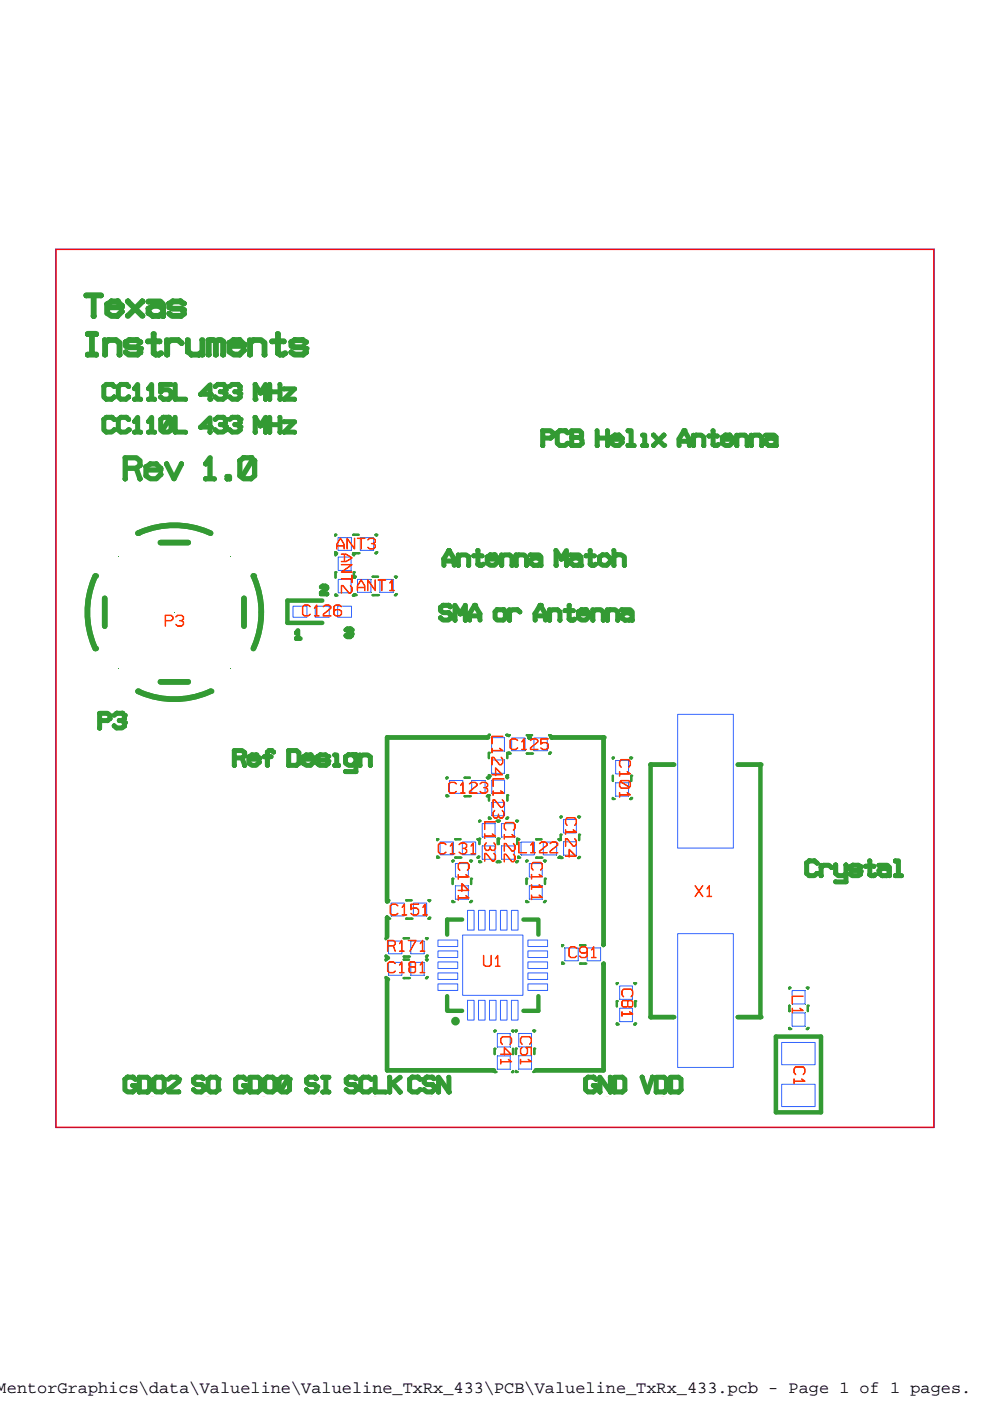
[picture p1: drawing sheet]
<svg xmlns="http://www.w3.org/2000/svg" width="210mm" height="297mm" viewBox="0 0 210 297" stroke-linecap="round" stroke-linejoin="round" font-family="sans-serif">
<defs><g id="words">
<text font-size="3.6" x="-.7" y="295.4">MentorGraphics\data\Valueline\Valueline_TxRx_433\PCB\Valueline_TxRx_433.pcb - Page 1 of 1 pages.</text>
<g font-size="3.4" fill="#f30">
<text x="63.8" y="130.6">C126</text>
<text x="34.7" y="132.8">P3</text>
<text x="104.3" y="155.7" transform="rotate(90 104.3 155.7)">L124</text>
<text x="131.3" y="160.7" transform="rotate(90 131.3 160.7)">C101</text>
<text x="104.5" y="164.8" transform="rotate(90 104.5 164.8)">L123</text>
<text x="94.8" y="168.2">C123</text>
<text x="102.7" y="173.9" transform="rotate(90 102.7 173.9)">L132</text>
<text x="119.9" y="173" transform="rotate(90 119.9 173)">C124</text>
<text x="106.9" y="174" transform="rotate(90 106.9 174)">C122</text>
<text x="92.6" y="181.1">C131</text>
<text x="97.1" y="182.5" transform="rotate(90 97.1 182.5)">C141</text>
<text x="109.6" y="180.8">L122</text>
<text x="112.6" y="182.5" transform="rotate(90 112.6 182.5)">C111</text>
<text x="147" y="190.1">X1</text>
<text x="82.4" y="194">C151</text>
<text x="81.8" y="201.7">R171</text>
<text x="120.3" y="203.1">C91</text>
<text x="81.8" y="206.3">C181</text>
<text x="102.2" y="204.9">U1</text>
<text x="131.8" y="209.4" transform="rotate(90 131.8 209.4)">C81</text>
<text x="167.9" y="210.9" transform="rotate(90 167.9 210.9)">L1</text>
<text x="106.1" y="219.5" transform="rotate(90 106.1 219.5)">C41</text>
<text x="110.3" y="219.4" transform="rotate(90 110.3 219.4)">C51</text>
<text x="168.3" y="225.8" transform="rotate(90 168.3 225.8)">C1</text>
</g>
<g font-size="3.3" fill="#f30">
<text x="71" y="116.4">ANT3</text>
<text x="72.3" y="117.1" transform="rotate(90 72.3 117.1)">ANT2</text>
<text x="75.4" y="125.2">ANT1</text>
<text x="107.8" y="158.9">C125</text>
</g>
</g></defs>
<path d="M11.8 52.8h186.3v186.3h-186.3z" fill="none" stroke="#650065" stroke-width=".21"/>
<path d="M151.3 91.3v1.1h.8M151.5 94.5h.5M152.1 92.5h-.8v1.7l.2 .2h.4M82.1 156.4h21.2M82.1 226.9h22.5" fill="none" stroke="#339a33" stroke-width=".93"/>
<circle cx="151.5" cy="94.5" r=".47" fill="#339a33"/>
<path d="M151.1 94.2l.1 .1M151.2 94.3h.1M151.2 94.3l.3 .2M151.5 94.5h.1" fill="none" stroke="#339a33" stroke-width=".93"/>
<circle cx="151.1" cy="94.2" r=".47" fill="#339a33"/>
<path d="M150.3 92.5h.8v1.7M151.3 91.3h-.2v1.1h-.8M171.6 182.6h1l.6 .4M172.7 182.5l.5 .4" fill="none" stroke="#339a33" stroke-width=".93"/>
<circle cx="172.7" cy="182.5" r=".47" fill="#339a33"/>
<path d="M171.6 182.5h1.1M173.2 185.1h.1M173.2 185.3l-.5 .4h-1.1" fill="none" stroke="#339a33" stroke-width=".93"/>
<circle cx="173.2" cy="185.1" r=".47" fill="#339a33"/>
<g fill="none" stroke="#339a33" stroke-width=".93">
<path d="M129.7 94.1a1.48 1.48 0 0 0 1.5 .4M130.3 92.2l-.6 .4M130.3 92.2h.9M130.3 92.2h.1M131.2 92.3h-.8l-.6 .4v.4h2M131.9 93.2h-2.1v.8l.6 .4h.8M108.1 117.6l.5 .5v1.8l-.1-1.8-.5-.4M109.4 119.9h.1M109.4 117.6v2.3M130.8 117.6l-.6 .3-.1-1.2v3.2l.1-1.8 .7-.4M109.6 129.3h-1l-.5 .5M109.7 129.2h-1.1l-.5 .4"/>
<path d="M129.3 129.2h1.1l.6 .5M129.3 129.3h1.1l.5 .5M173.2 185.1l-.6 .5h-1"/>
</g>
<path d="M164.5 219.8h9.6M164.5 235.8h9.6" fill="none" stroke="#339a33" stroke-width=".95"/>
<path d="M129.9 160.7h.3zM108.8 227.1v.2z" fill="none" stroke="#339a33" stroke-width=".49"/>
<circle cx="130.2" cy="169.4" r=".24" fill="#339a33"/>
<path d="M129.9 169.4h.3M108.8 218.5v.3M108.8 222.4v1.1z" fill="none" stroke="#339a33" stroke-width=".49"/>
<circle cx="108.8" cy="218.5" r=".24" fill="#339a33"/>
<path d="M108.8 218.5h-.2h.2v.3M108.6 227.3h.2z" fill="none" stroke="#339a33" stroke-width=".49"/>
<path d="M65.8 160.1l.6 .8h-2.1M65.8 162.2l.7-.6-.6 .7M66.5 160.7h.1M66.5 161h-2.2M66.5 160.7v.3M66.5 161h.1M131.9 228.5h-1.5v2.9h1.5M131.9 228.3l-1.7 .1v3.1l1.7 .1" fill="none" stroke="#339a33" stroke-width=".93"/>
<path d="M60.9 132.1h7.4M60.9 127.3h7.4" fill="none" stroke="#339a33" stroke-width=".95"/>
<circle cx="66.5" cy="160.7" r=".47" fill="#339a33"/>
<path d="M66.5 160.7h.1" fill="none" stroke="#339a33" stroke-width=".93"/>
<circle cx="66.5" cy="160.7" r=".47" fill="#339a33"/>
<path d="M65.9 160l.6 .7M86.9 231l.5 .4h1.1M87.4 231.6h1.1M87.4 228.3h1.1M88.5 228.5h-1.1l-.5 .4" fill="none" stroke="#339a33" stroke-width=".93"/>
<circle cx="87.4" cy="228.3" r=".47" fill="#339a33"/>
<path d="M87.4 228.3h.1" fill="none" stroke="#339a33" stroke-width=".93"/>
<circle cx="87.4" cy="228.3" r=".47" fill="#339a33"/>
<path d="M66.6 229.9h.1M86.8 231.1l.6 .5M87.4 228.3l-.6 .5" fill="none" stroke="#339a33" stroke-width=".93"/>
<circle cx="66.6" cy="229.9" r=".47" fill="#339a33"/>
<path d="M65.6 228.5h1l.4 .3M65.6 229.9h1M66.7 228.3l.4 .4" fill="none" stroke="#339a33" stroke-width=".93"/>
<circle cx="66.7" cy="228.3" r=".47" fill="#339a33"/>
<path d="M66.6 228.3h.1" fill="none" stroke="#339a33" stroke-width=".93"/>
<circle cx="66.6" cy="228.3" r=".47" fill="#339a33"/>
<g fill="none" stroke="#339a33" stroke-width=".93">
<path d="M22.6 66.5a2.08 2.08 0 0 0 2.3 .6M22.9 65h2.7M22.9 66.3l.8 .5h1.1M22.9 65.3h2.9M23.1 71.9h1.5M23.1 72.2h1.4M24.8 64.1h-1.1l-.8 .5M24.9 63.8h-1.3l-1 .6M44.4 72.5l.3-.3h.6l.3 .3M44.6 71.9h.7l.5 .3M24.2 91.1l-.5 .6h-1.2M65.5 230h1.1l.5 .4"/>
<path d="M65.5 231.6h1.2M65.5 228.3h1.1M66.7 231.6h.1M66.7 229.9l.5 .4M67.1 231l-.5 .4h-1M67.2 231.1l-.5 .5"/>
</g>
<circle cx="24.2" cy="91.1" r=".47" fill="#339a33"/>
<path d="M24.2 91.1h.1" fill="none" stroke="#339a33" stroke-width=".93"/>
<circle cx="24.2" cy="91.1" r=".47" fill="#339a33"/>
<path d="M23.7 88.4l.6 .6-.7-.4h-1M24.2 91.1l-.6 .4h-1" fill="none" stroke="#339a33" stroke-width=".93"/>
<circle cx="23.7" cy="88.4" r=".47" fill="#339a33"/>
<path d="M22.5 84.7h1.2M22.5 88.4h1.2M23.7 84.7h.1M23.7 88.4h.1M23.7 81.4l.6 .6-.7-.4h-1M24.2 84.1h.1M24.2 84.1l-.6 .5h-1M24.2 84.1l-.5 .6" fill="none" stroke="#339a33" stroke-width=".93"/>
<circle cx="23.7" cy="81.4" r=".47" fill="#339a33"/>
<path d="M23.7 81.4h.1" fill="none" stroke="#339a33" stroke-width=".93"/>
<circle cx="23.7" cy="81.4" r=".47" fill="#339a33"/>
<g fill="none" stroke="#339a33" stroke-width=".93">
<path d="M22.5 81.4h1.2M44.6 90.5l.2 .1h-.2M44.6 83.5l.2 .1-.2 .1M45.6 88.9v.1M45.6 91.2l.5 .5M45.6 81.9v.1M45.6 84.2l.5 .5M45.6 91.1h.1M45.6 88.9h.1M45.6 81.9h.1M45.6 84.2h.1M45.6 91.1v.1"/>
<path d="M45.6 84.1v.1M46.1 88.4l-.5 .5M46.1 81.4l-.5 .5M44.6 101.4h.8l.1 .1-1.9 .1M24.7 151.2l-.5 .5 .6-.4M24.8 154.3l-.6-.4 .5 .5"/>
</g>
<path d="M44.6 113.1a18.4 18.4 0 0 0-15.3 0 18.4 18.4 0 0 1 15.4 0" fill="none" stroke="#339a33" stroke-width="1.2"/>
<circle cx="44.7" cy="146.6" r=".59" fill="#339a33"/>
<path d="M29.3 146.6a18.4 18.4 0 0 0 15.3 0" fill="none" stroke="#339a33" stroke-width="1.2"/>
<g fill="none" stroke="#339a33" stroke-width=".93">
<path d="M180.2 183.8v.6l.5 .2h1.3l.4 .2v.5M182.5 184.7v.6M182.5 184.8h.1M184.4 183.7v1.7M184.5 183.7v1.7M186.5 185.2v-.6l.5-.4h.9l.6 .4v.6M188.5 183.9v.5l-.6-.4a1.56 1.56 0 0 0-1.6 .5v.7M188.6 183.9v1.8M190.4 182.6v3M190.5 182.5v3.1M44.7 228.3h1.1M44.7 231.6h1.1"/>
<path d="M44.7 228.5h1M44.7 231.4h1"/>
</g>
<circle cx="182.5" cy="184.7" r=".47" fill="#339a33"/>
<path d="M182 184.5l.5 .2M182 184.5h.1M182.5 184.7h.1" fill="none" stroke="#339a33" stroke-width=".93"/>
<circle cx="182" cy="184.5" r=".47" fill="#339a33"/>
<path d="M182 184.5h.1" fill="none" stroke="#339a33" stroke-width=".93"/>
<circle cx="182" cy="184.5" r=".47" fill="#339a33"/>
<path d="M174 183.9v1.8M174.2 183.9v1.8M177.1 183.4v1.8M177.2 183.4v1.8M179.3 183.4v1.8M179.4 183.4v3.6M180.3 183.8v.5l.4 .2h1.3M189.8 182.6h.6M189.8 182.5h.7" fill="none" stroke="#339a33" stroke-width=".93"/>
<path d="M174.1 219.8v16" fill="none" stroke="#339a33" stroke-width=".95"/>
<circle cx="189.8" cy="182.6" r=".47" fill="#339a33"/>
<path d="M184.4 183.7l-.9-.1h.9v-1.1h.1v1.1h.8l-.8 .1M188.6 183.9l-.4-.5h-1.9l1.8 .1 .4 .4M189.8 182.5v.1" fill="none" stroke="#339a33" stroke-width=".93"/>
<circle cx="181.9" cy="183.4" r=".47" fill="#339a33"/>
<path d="M181.9 183.4h.1" fill="none" stroke="#339a33" stroke-width=".93"/>
<circle cx="181.9" cy="183.4" r=".47" fill="#339a33"/>
<path d="M180.8 183.4h1.1" fill="none" stroke="#339a33" stroke-width=".93"/>
<circle cx="180.8" cy="183.4" r=".47" fill="#339a33"/>
<path d="M180.2 183.7h.1M180.8 183.4l-.6 .3M182.5 183.8l-.1 .1-.5-.4h-1.1l-.5 .3" fill="none" stroke="#339a33" stroke-width=".93"/>
<circle cx="182.5" cy="183.8" r=".47" fill="#339a33"/>
<path d="M182.5 183.7v.1" fill="none" stroke="#339a33" stroke-width=".93"/>
<circle cx="182.5" cy="183.7" r=".47" fill="#339a33"/>
<path d="M174 183.9h.1M177.1 183.4h.1M177.1 183.3l.1 .1M177.1 183.3v.1M179.3 183.4h.1M179.3 183.3h.1M179.3 183.3v.1M179.4 183.3v.1M179.4 183.4h.1M181.9 183.4l.6 .3" fill="none" stroke="#339a33" stroke-width=".93"/>
<circle cx="174" cy="183.9" r=".47" fill="#339a33"/>
<path d="M173.2 183h.1M173.2 182.9v.1M174.6 183.4h1.1l.6 .5-.6-.4h-1l-.5 .4M174.6 183.4h.1M174.6 183.4l-.4 .4-.1-.4-.1 .5M186.5 185.2l.5 .4h.9l.6-.4M188.5 185.7v-.4l-.6 .4M189.8 185.7h.1M189.8 185.6h.1M190.4 185.6h-.6v.1h1.4l-.7-.1" fill="none" stroke="#339a33" stroke-width=".93"/>
<circle cx="187.9" cy="185.7" r=".47" fill="#339a33"/>
<path d="M187 185.7h.9" fill="none" stroke="#339a33" stroke-width=".93"/>
<circle cx="187" cy="185.7" r=".47" fill="#339a33"/>
<path d="M186.3 185.3l.7 .4M187 185.7h.1" fill="none" stroke="#339a33" stroke-width=".93"/>
<circle cx="186.3" cy="185.3" r=".47" fill="#339a33"/>
<path d="M184.5 185.4a.72 .72 0 0 0 1 0l.1 .1M185.5 185.5l-.3 .2M185.6 185.5h-.1M186.3 185.2v.1M186.3 185.2h.1M188.5 185.7h.1M188.6 185.7h.1M188.6 185.7h-.1" fill="none" stroke="#339a33" stroke-width=".93"/>
<circle cx="185.2" cy="185.7" r=".47" fill="#339a33"/>
<path d="M184.4 185.5l.3 .2h.5M184.4 185.4v.1" fill="none" stroke="#339a33" stroke-width=".93"/>
<circle cx="184.4" cy="185.4" r=".47" fill="#339a33"/>
<path d="M173.2 185.2v.1M174 185.7h.1M174.2 185.7h.1M174.2 185.7h-.2M177.1 185.2l.6 .5h1.2l.4-.3v1.5h-2.2v.1h2.3M177.2 185.2l.5 .4h1.1l.5-.4M179.4 187h.1M180.3 185.3h.1M180.3 185.3l.4 .3h1.3l.4-.3M180.3 185.3l-.1 .1 .5 .3h1.4l.4-.3M182.5 185.3v.1" fill="none" stroke="#339a33" stroke-width=".93"/>
<circle cx="173.2" cy="185.2" r=".47" fill="#339a33"/>
<path d="M162.4 93.4l.6-.4h.9l.6 .4v.6l-.6 .4h-.9l-.6-.4zM164.5 94.4v-.3l-.6 .4M171 183v2.2M171.1 183v2.2M173.2 185.1v.1" fill="none" stroke="#339a33" stroke-width=".93"/>
<path d="M161.2 162.1v53.5M164.5 219.8v16" fill="none" stroke="#339a33" stroke-width=".95"/>
<circle cx="163.9" cy="94.5" r=".47" fill="#339a33"/>
<g fill="none" stroke="#339a33" stroke-width=".93">
<path d="M153.2 92.7l.6-.4h.9l.6 .8h-2.1zM153.8 92.2h.1M153.8 92.2l-.7 .4M158.4 94.5h.1M158.5 94.5h-.1M158.5 94.4v-1.8l-.6-.4h-1.1l-.5 .4-.1-.4v2.3h.1v-1.8l.5-.4h1l.5 .4 .1 1.8M158.5 94.4v.1M161.4 94.5h.1M161.5 94.5h.1M161.6 94.4l-.1-1.8-.5-.4h-1.1l-.5 .4-.1-.4-.1 2.3h.2v-1.8l.5-.4h1l.5 .4v1.8M161.6 94.4l-.1 .1M162.3 92.3l1.9-.1 .4 .5v1.7"/>
<path d="M162.3 94h.1M162.3 92.3h.1M162.3 92.3h1.8l.4 .4v.5l-.6-.4a1.56 1.56 0 0 0-1.6 .5v.8l.7 .4h.9M164.5 94.4v.1M164.5 94.5h.1M164.6 94.5h-.1M164.6 94.4v.1"/>
</g>
<circle cx="153.1" cy="92.6" r=".47" fill="#339a33"/>
<path d="M153.1 92.6v1.4l.7 .5h.9l.7-.7-.1-.1-.6 .7h-.9l-.6-.4v-.8h2.2v-.3M155.4 92.9h.1M155.4 93.1v.1" fill="none" stroke="#339a33" stroke-width=".93"/>
<circle cx="155.4" cy="92.9" r=".47" fill="#339a33"/>
<path d="M151.9 94.4l.4-.2-.3 .3M152.1 92.4v.1M152.1 92.5h.1M153.8 92.2h.9M154.7 92.2h.1M154.7 92.2l.7 .7" fill="none" stroke="#339a33" stroke-width=".93"/>
<circle cx="161.2" cy="162.1" r=".48" fill="#339a33"/>
<path d="M156.4 162.1h4.8z" fill="none" stroke="#339a33" stroke-width=".95"/>
<path d="M171.6 182.5h.1M171.6 182.5h-.1M171.6 182.6l-.5 .4" fill="none" stroke="#339a33" stroke-width=".93"/>
<circle cx="171.5" cy="182.5" r=".47" fill="#339a33"/>
<path d="M171 185.2l.6 .5M171 182.9h.1M171 182.9v.1M171.1 185.2l.5 .4M171.5 182.5l-.5 .4" fill="none" stroke="#339a33" stroke-width=".93"/>
<path d="M167.4 213.2h.1M167.4 213.2v1.2" fill="none" stroke="#339a33" stroke-width=".49"/>
<path d="M167.4 213.2v1.2" fill="none" stroke="#339a33" stroke-width=".49"/>
<circle cx="167.6" cy="218.2" r=".24" fill="#339a33"/>
<path d="M167.4 218h.1M167.4 218v.2h.2" fill="none" stroke="#339a33" stroke-width=".49"/>
<path d="M167.4 218v.2" fill="none" stroke="#339a33" stroke-width=".49"/>
<path d="M167.4 218.2h.2M167.4 209.4h.2" fill="none" stroke="#339a33" stroke-width=".49"/>
<circle cx="167.4" cy="209.4" r=".24" fill="#339a33"/>
<path d="M167.4 209.4v.2" fill="none" stroke="#339a33" stroke-width=".49"/>
<path d="M167.6 209.4h-.2v.2" fill="none" stroke="#339a33" stroke-width=".49"/>
<path d="M171.3 218v.2" fill="none" stroke="#339a33" stroke-width=".49"/>
<circle cx="171.3" cy="218" r=".24" fill="#339a33"/>
<path d="M171.3 218v.2h-.2" fill="none" stroke="#339a33" stroke-width=".49"/>
<circle cx="171.1" cy="218.2" r=".24" fill="#339a33"/>
<path d="M171.1 218.2h.2" fill="none" stroke="#339a33" stroke-width=".49"/>
<path d="M171.3 213.2v1.2" fill="none" stroke="#339a33" stroke-width=".49"/>
<circle cx="171.3" cy="213.2" r=".24" fill="#339a33"/>
<path d="M171.3 213.2v1.2" fill="none" stroke="#339a33" stroke-width=".49"/>
<path d="M171.3 209.4v.2" fill="none" stroke="#339a33" stroke-width=".49"/>
<circle cx="171.3" cy="209.4" r=".24" fill="#339a33"/>
<path d="M171.1 209.4h.2" fill="none" stroke="#339a33" stroke-width=".49"/>
<circle cx="171.1" cy="209.4" r=".24" fill="#339a33"/>
<path d="M171.1 209.4h.2v.2" fill="none" stroke="#339a33" stroke-width=".49"/>
<circle cx="161.2" cy="215.6" r=".48" fill="#339a33"/>
<path d="M156.4 215.6h4.8z" fill="none" stroke="#339a33" stroke-width=".95"/>
<path d="M137.9 162.1v53.5" fill="none" stroke="#339a33" stroke-width=".95"/>
<path d="M145.1 91.4l1 1.7v.4h-2.1v-.4zM147 94.4v.1M147.6 92.2h1.1l.6 .4v1.9h-.1v-1.8l-.5-.4h-1.1l-.5 .4-.1 1.8M147.6 92.2h.1M147.6 92.2l-.5 .4v-.4h-.1v2.3M150.3 92.5h.1M150.3 92.4v.1" fill="none" stroke="#339a33" stroke-width=".93"/>
<circle cx="145" cy="91.3" r=".47" fill="#339a33"/>
<path d="M145 91.3h.1M145 91.3l-1.1 1.8v1.4h.1v-.9h2.1l.1 .9v-1.4" fill="none" stroke="#339a33" stroke-width=".93"/>
<circle cx="146.2" cy="93.1" r=".47" fill="#339a33"/>
<path d="M145.1 91.3h.1M145.1 91.3l1.1 1.8M146.2 93.1h.1" fill="none" stroke="#339a33" stroke-width=".93"/>
<circle cx="145.1" cy="91.3" r=".47" fill="#339a33"/>
<path d="M138.5 94.4l.1 .1M138.5 94.4h.1M138.6 94.5h.1M140.8 94.4l-.1 .1-1-1-1.1 1M145 91.3h.1" fill="none" stroke="#339a33" stroke-width=".93"/>
<circle cx="140.8" cy="94.4" r=".47" fill="#339a33"/>
<path d="M136.2 92.3h.4v2.1h-.4M136.2 94.4v.1M136.2 94.4l.9 .1M140.8 92.2v.1M140.8 92.2h.1M140.8 92.2l-1.1 1.1-1.2-1.1 1.1 1.1-1.1 1.1M140.8 92.3h.1M140.8 92.3l-1.1 1 1.1 1.1" fill="none" stroke="#339a33" stroke-width=".93"/>
<circle cx="136.2" cy="92.3" r=".47" fill="#339a33"/>
<path d="M133.1 91.4h.7v3h-.7M133.1 94.5h1.4M133.1 94.4h.1M133.1 94.5h.1M133.1 94.4v.1M133.2 91.2l.7 .1v3.1l.6 .1M134.5 94.5h.1M136.2 92.2v.1M136.2 92.2h.6v2.2h.3v.1M136.2 92.2h.1M137.1 94.5h.1" fill="none" stroke="#339a33" stroke-width=".93"/>
<circle cx="133.1" cy="91.4" r=".47" fill="#339a33"/>
<path d="M131.2 92.3l.6 .8M131.2 94.4l.8-.6-.8 .7M131.9 93.2h.1M132 92.9l-.1 .3M132 93.2h-.1M133.2 91.2l-.1 .2" fill="none" stroke="#339a33" stroke-width=".93"/>
<circle cx="132" cy="92.9" r=".47" fill="#339a33"/>
<path d="M131.3 92.2l.7 .7M130.8 117.6v-.1a1.52 1.52 0 0 1 1.6 .5l-.1 1.9v-1.8l-.6-.4h-.8M131.9 130.4l.6-.4h.9l.6 .4v.6l-.6 .4h-.9l-.6-.4zM134 131.5v-.4l-.6 .4" fill="none" stroke="#339a33" stroke-width=".93"/>
<circle cx="133.4" cy="131.5" r=".47" fill="#339a33"/>
<path d="M132.5 131.5h.9" fill="none" stroke="#339a33" stroke-width=".93"/>
<circle cx="132.5" cy="131.5" r=".47" fill="#339a33"/>
<path d="M131.8 131v.1M131.8 131.1h.1M131.8 131.1l.7 .4" fill="none" stroke="#339a33" stroke-width=".93"/>
<circle cx="131.8" cy="131" r=".47" fill="#339a33"/>
<path d="M130.9 129.8l.1 1.7M131 131.5h.1M131 129.7v1.8M131.8 129.3h1.8l.4 .5v.5l-.6-.4a1.56 1.56 0 0 0-1.6 .4v.7M131.8 129.3v-.1h1.9l.4 .5v1.8M131.8 129.3h.1M134 131.5h.1" fill="none" stroke="#339a33" stroke-width=".93"/>
<path d="M133.8 160.7v.2" fill="none" stroke="#339a33" stroke-width=".49"/>
<circle cx="133.8" cy="160.7" r=".24" fill="#339a33"/>
<path d="M133.6 160.7h.2" fill="none" stroke="#339a33" stroke-width=".49"/>
<circle cx="133.6" cy="160.7" r=".24" fill="#339a33"/>
<path d="M133.6 160.7h.2v.2" fill="none" stroke="#339a33" stroke-width=".49"/>
<circle cx="142.7" cy="162.1" r=".48" fill="#339a33"/>
<path d="M137.9 162.1h4.8" fill="none" stroke="#339a33" stroke-width=".95"/>
<circle cx="137.9" cy="162.1" r=".48" fill="#339a33"/>
<path d="M137.9 162.1h4.8" fill="none" stroke="#339a33" stroke-width=".95"/>
<path d="M133.8 169.2v.2" fill="none" stroke="#339a33" stroke-width=".49"/>
<circle cx="133.8" cy="169.2" r=".24" fill="#339a33"/>
<path d="M133.8 169.2v.2h-.2" fill="none" stroke="#339a33" stroke-width=".49"/>
<circle cx="133.6" cy="169.4" r=".24" fill="#339a33"/>
<path d="M133.6 169.4h.2" fill="none" stroke="#339a33" stroke-width=".49"/>
<path d="M133.8 164.5v1.1" fill="none" stroke="#339a33" stroke-width=".49"/>
<circle cx="133.8" cy="164.5" r=".24" fill="#339a33"/>
<path d="M133.8 164.5v1.1" fill="none" stroke="#339a33" stroke-width=".49"/>
<path d="M130.8 212.3v1.1" fill="none" stroke="#339a33" stroke-width=".49"/>
<circle cx="130.8" cy="212.3" r=".24" fill="#339a33"/>
<path d="M130.8 212.3v1.1" fill="none" stroke="#339a33" stroke-width=".49"/>
<circle cx="131" cy="217.2" r=".24" fill="#339a33"/>
<path d="M130.8 217v.2h.2" fill="none" stroke="#339a33" stroke-width=".49"/>
<circle cx="130.8" cy="217" r=".24" fill="#339a33"/>
<path d="M130.8 217v.2" fill="none" stroke="#339a33" stroke-width=".49"/>
<path d="M130.8 217.2h.2M130.8 208.4h.2" fill="none" stroke="#339a33" stroke-width=".49"/>
<circle cx="130.8" cy="208.4" r=".24" fill="#339a33"/>
<path d="M130.8 208.4v.3" fill="none" stroke="#339a33" stroke-width=".49"/>
<path d="M131 208.4h-.2v.3" fill="none" stroke="#339a33" stroke-width=".49"/>
<path d="M134.7 217v.2" fill="none" stroke="#339a33" stroke-width=".49"/>
<circle cx="134.7" cy="217" r=".24" fill="#339a33"/>
<path d="M134.7 217v.2h-.2" fill="none" stroke="#339a33" stroke-width=".49"/>
<circle cx="134.5" cy="217.2" r=".24" fill="#339a33"/>
<path d="M134.5 217.2h.2" fill="none" stroke="#339a33" stroke-width=".49"/>
<path d="M134.7 212.3v1.1" fill="none" stroke="#339a33" stroke-width=".49"/>
<circle cx="134.7" cy="212.3" r=".24" fill="#339a33"/>
<path d="M134.7 212.3v1.1" fill="none" stroke="#339a33" stroke-width=".49"/>
<path d="M134.7 208.4v.3" fill="none" stroke="#339a33" stroke-width=".49"/>
<circle cx="134.7" cy="208.4" r=".24" fill="#339a33"/>
<path d="M134.5 208.4h.2" fill="none" stroke="#339a33" stroke-width=".49"/>
<circle cx="134.5" cy="208.4" r=".24" fill="#339a33"/>
<path d="M134.5 208.4h.2v.3" fill="none" stroke="#339a33" stroke-width=".49"/>
<circle cx="142.7" cy="215.6" r=".48" fill="#339a33"/>
<path d="M137.9 215.6h4.8" fill="none" stroke="#339a33" stroke-width=".95"/>
<circle cx="137.9" cy="215.6" r=".48" fill="#339a33"/>
<path d="M137.9 215.6h4.8" fill="none" stroke="#339a33" stroke-width=".95"/>
<path d="M142.3 228.5h1.5l.5 .4v2.1l-.5 .4h-1.5zM143.9 231.6h.1M143.9 228.3l.6 .5-.1 2.3M144.4 231.1h.1M144.4 231.1l-.6 .5" fill="none" stroke="#339a33" stroke-width=".93"/>
<circle cx="143.8" cy="231.6" r=".47" fill="#339a33"/>
<path d="M139.2 228.5h1.5l.5 .4v2.1l-.5 .4h-1.5zM140.8 228.3l.6 .5v2.3M141.4 231.1l-.6 .5M141.4 231.1h.1M143.9 228.3l-1.8 .1v3.1l1.7 .1" fill="none" stroke="#339a33" stroke-width=".93"/>
<circle cx="140.8" cy="231.6" r=".47" fill="#339a33"/>
<path d="M140.8 231.6h.1" fill="none" stroke="#339a33" stroke-width=".93"/>
<circle cx="140.8" cy="231.6" r=".47" fill="#339a33"/>
<g fill="none" stroke="#339a33" stroke-width=".93">
<path d="M128 156.4v43.9M128 204.4v22.5M113.6 226.9h14.4zM131.9 228.5l.5 .4v2.1l-.5 .4M131.9 228.3l.6 .5v2.3M132 231.6h.1M132.5 231.1h.1M132.5 231.1l-.6 .5M137.3 231.6h.1M138.3 228.4l-1.1 3-1-3h-.1l1 3.1 .2 .1M138.3 228.3l-1 3.3M138.3 228.3h.1"/>
<path d="M140.8 228.3l-1.7 .1v3.1l1.7 .1"/>
</g>
<path d="M109.4 227.1v.2zM113.3 227.1v.2z" fill="none" stroke="#339a33" stroke-width=".49"/>
<circle cx="129.7" cy="92.6" r=".47" fill="#339a33"/>
<path d="M121.2 92.8v1.7h1.7l.6-.5M121.3 92.8h1.6l.5 .6v.6l-.5 .4h-1.6zM121.3 91.4h1.6l.3 .4v.6l-.3 .3h-1.6zM123.3 92.5l-.3 .3 .5 .5v.7M123.4 92.5h.1M123.4 91.7l-.1 .8M123.5 94h.1M126.6 91.3h.1v1.5h2.1v-1.5h.1l-.1 3.2v-1.6h-2.1v1.6h-.1zM129.6 92.6l.1 1.5M129.6 92.6h.1" fill="none" stroke="#339a33" stroke-width=".93"/>
<circle cx="121.2" cy="92.8" r=".47" fill="#339a33"/>
<path d="M120.3 93.9l.1 .1M120.4 94h.1M120.4 94l-.6 .5h-1.1M123.4 91.7l-.5-.5h-1.7v1.6" fill="none" stroke="#339a33" stroke-width=".93"/>
<circle cx="120.3" cy="93.9" r=".47" fill="#339a33"/>
<path d="M119.8 91.3h.1M119.8 91.3l.6 .5-.6-.4h-1.1l-.5 .4v2.2l.5 .4h1.1l.5-.5" fill="none" stroke="#339a33" stroke-width=".93"/>
<circle cx="119.8" cy="91.3" r=".47" fill="#339a33"/>
<path d="M118.7 91.2l1.1 .1M118.7 91.2v.1M119.8 91.2v.1" fill="none" stroke="#339a33" stroke-width=".93"/>
<circle cx="118.7" cy="91.3" r=".47" fill="#339a33"/>
<path d="M118.7 91.3h.1" fill="none" stroke="#339a33" stroke-width=".93"/>
<circle cx="118.7" cy="91.3" r=".47" fill="#339a33"/>
<path d="M115.1 91.4h1.6l.5 .4v.6l-.5 .4h-1.6zM117.3 92.5l-.5 .4M118.1 91.7v2.3l.6 .5M118.1 91.7h.1M118.7 91.3l-.6 .4" fill="none" stroke="#339a33" stroke-width=".93"/>
<circle cx="116.8" cy="92.9" r=".47" fill="#339a33"/>
<path d="M115 94.4v.1M115 91.3h1.8l.5 .4v.8M115 91.3v3.2M115 91.3h.1M115 94.5h.1M115.1 94.4v.1M116.8 92.9h-1.7v1.6M117.3 92.5h.1M128.7 117.6l.6 .8-.7-.7h-.8l-.6 .4v1.3l.6 .4h.8l.8-.6-.7 .7" fill="none" stroke="#339a33" stroke-width=".93"/>
<circle cx="128.7" cy="117.6" r=".47" fill="#339a33"/>
<path d="M128.7 117.6h-1l-.6 .4" fill="none" stroke="#339a33" stroke-width=".93"/>
<circle cx="127.1" cy="118" r=".47" fill="#339a33"/>
<path d="M125.1 119.7l.4 .2h.4M125.2 116.7v1.1h.9l-.9 .1v1.7l.3 .2h.4l.3-.3-.3 .4M125.9 119.9h.1M127 118.1v1.3l.7 .5h1M127.1 118l-.1 .1" fill="none" stroke="#339a33" stroke-width=".93"/>
<circle cx="125.1" cy="119.7" r=".47" fill="#339a33"/>
<path d="M121.1 118.8l.6-.4h.8l.6 .4v.6l-.6 .4h-.8l-.6-.4zM122.6 119.9h-.1M123.1 119.8v-.3l-.5 .4M123.2 119.9v-1.9l-.4-.4h-1.8v.1h1.7l.4 .4v.5l-.6-.4h-.9l-.7 .5v.8l.7 .4h.9M124.2 117.9h.9v1.7M124.2 117.8v.1M125.1 119.6v.1M125.2 116.7h-.1v1.1h-.9" fill="none" stroke="#339a33" stroke-width=".93"/>
<circle cx="123.2" cy="119.9" r=".47" fill="#339a33"/>
<path d="M119 118.6l1-1.7v2.9M123.1 119.8l.1 .1" fill="none" stroke="#339a33" stroke-width=".93"/>
<circle cx="119" cy="118.6" r=".47" fill="#339a33"/>
<path d="M112.6 118.8l.6-.4h.8l.6 .4v.6l-.6 .4h-.8l-.6-.4zM113.2 119.9h.9M114.1 119.9h.1M114.6 119.8v-.3l-.5 .4M117.8 119.8l.1 .1M117.9 116.7l1.1 1.7 1.2-1.7v3.2h-.2M117.9 116.7v3.2l.1-.1v-2.9l1 1.7M117.9 116.7h-.1M119 118.6h.1M120 119.8v.1" fill="none" stroke="#339a33" stroke-width=".93"/>
<circle cx="113.2" cy="119.9" r=".47" fill="#339a33"/>
<path d="M112.5 119.4l.7 .5" fill="none" stroke="#339a33" stroke-width=".93"/>
<circle cx="112.5" cy="119.4" r=".47" fill="#339a33"/>
<g fill="none" stroke="#339a33" stroke-width=".93">
<path d="M109.4 117.6l.1 .3 .5-.3h1.1l.6 .4v1.9l-.1-1.8-.5-.4h-1.1l-.5 .4-.1 1.8M109.5 119.8v.1M113.1 118.3l-.7 .4 .1 .7M113.1 118.2h1l.5 .4v-.5l-.4-.4-1.7-.1h1.8l.5 .4v1.9h-.2M113.1 118.2v.1M114.6 119.8v.1M122.6 129.7v1.3l.7 .5h.9l.7-.7M122.6 129.7h.1M122.7 129.8l.6-.5h.8l.7 .8h-2.1zM123.3 129.2h.1M123.3 129.2l-.7 .5M124.9 130.7v.1"/>
<path d="M124.9 129.9v.3h-2.2v.8l.6 .4h.8l.8-.7M125.6 129.2h.2v.4l.5-.4h1.1l.6 .5-.1 1.8-.1-1.7-.5-.5h-1l-.5 .5-.1 1.7zM128 131.5h-.1M129.3 129.2l-.4 .4v-.3l-.2-.1 .1 2.3 .1-1.7 .4-.5"/>
</g>
<circle cx="124.9" cy="129.9" r=".47" fill="#339a33"/>
<path d="M124.2 129.2l.7 .7M124.9 129.9h.1" fill="none" stroke="#339a33" stroke-width=".93"/>
<circle cx="124.2" cy="129.2" r=".47" fill="#339a33"/>
<path d="M120.8 128.4v1l.8 .1M121.6 129.5h-.8v1.7l.2 .2 .8-.1M121.6 129.5h.1M121.8 131.3h.1M121.8 131.3l-.3 .2M123.3 129.2h.9" fill="none" stroke="#339a33" stroke-width=".93"/>
<circle cx="121.5" cy="131.5" r=".47" fill="#339a33"/>
<path d="M114.5 128.3h.1M114.5 128.4l1.1 1.8v.3h-2.1v-.3zM118.7 131.5h.1M118.8 131.5v-1.8l-.6-.5h-1.1l-.5 .4v-.4h-.1v2.3h.1v-1.7l.5-.5h1.1l.5 .5v1.7M118.8 131.5h.1M118.8 131.5h-.1M119.8 129.4v.1M119.8 129.5h.8v1.8M120.6 131.3h.1M120.7 131.3l.3 .2h.5M120.8 128.4h-.2v1l-.8 .1" fill="none" stroke="#339a33" stroke-width=".93"/>
<circle cx="114.5" cy="128.3" r=".47" fill="#339a33"/>
<path d="M113.4 130.1v1.4h.1M113.4 130.1h.1M113.5 131.5h.1M114.5 128.3h.1M114.5 128.3l-1.1 1.8M115.7 130.1v1.4l-.1-.9h-2.1v.9" fill="none" stroke="#339a33" stroke-width=".93"/>
<circle cx="115.7" cy="130.1" r=".47" fill="#339a33"/>
<path d="M114.6 128.3l1.1 1.8" fill="none" stroke="#339a33" stroke-width=".93"/>
<circle cx="114.6" cy="128.3" r=".47" fill="#339a33"/>
<path d="M114.6 128.3h.1" fill="none" stroke="#339a33" stroke-width=".93"/>
<circle cx="114.6" cy="128.3" r=".47" fill="#339a33"/>
<path d="M109.7 129.2l.6 .6-.7-.5M114.5 128.3h.1" fill="none" stroke="#339a33" stroke-width=".93"/>
<circle cx="112.8" cy="159.8" r=".24" fill="#339a33"/>
<path d="M111.7 159.8h1.1" fill="none" stroke="#339a33" stroke-width=".49"/>
<circle cx="111.7" cy="159.8" r=".24" fill="#339a33"/>
<path d="M111.7 159.8h1.1M111.7 155.9h1.1" fill="none" stroke="#339a33" stroke-width=".49"/>
<circle cx="111.7" cy="155.9" r=".24" fill="#339a33"/>
<path d="M111.7 155.9h1.1" fill="none" stroke="#339a33" stroke-width=".49"/>
<path d="M116.6 159.6v.2" fill="none" stroke="#339a33" stroke-width=".49"/>
<circle cx="116.6" cy="159.6" r=".24" fill="#339a33"/>
<path d="M116.6 159.6v.2h-.2" fill="none" stroke="#339a33" stroke-width=".49"/>
<circle cx="116.4" cy="159.8" r=".24" fill="#339a33"/>
<path d="M116.4 159.8h.2" fill="none" stroke="#339a33" stroke-width=".49"/>
<path d="M116.6 155.9v.2" fill="none" stroke="#339a33" stroke-width=".49"/>
<circle cx="116.6" cy="155.9" r=".24" fill="#339a33"/>
<path d="M116.4 155.9h.2" fill="none" stroke="#339a33" stroke-width=".49"/>
<circle cx="116.4" cy="155.9" r=".24" fill="#339a33"/>
<path d="M116.4 155.9h.2v.2" fill="none" stroke="#339a33" stroke-width=".49"/>
<circle cx="129.9" cy="160.7" r=".24" fill="#339a33"/>
<path d="M129.9 160.7v.2z" fill="none" stroke="#339a33" stroke-width=".49"/>
<path d="M112.2 156.4h.1" fill="none" stroke="#339a33" stroke-width=".93"/>
<path d="M112.2 156.4h.1" fill="none" stroke="#339a33" stroke-width=".93"/>
<circle cx="128" cy="156.4" r=".47" fill="#339a33"/>
<path d="M117 156.4h.1M117 156.4h11" fill="none" stroke="#339a33" stroke-width=".93"/>
<path d="M117 156.4h11" fill="none" stroke="#339a33" stroke-width=".93"/>
<path d="M109.6 182.6v.2" fill="none" stroke="#339a33" stroke-width=".49"/>
<circle cx="109.6" cy="182.6" r=".24" fill="#339a33"/>
<path d="M109.6 182.6v.2h-.2" fill="none" stroke="#339a33" stroke-width=".49"/>
<circle cx="109.4" cy="182.8" r=".24" fill="#339a33"/>
<path d="M109.4 182.8h.2" fill="none" stroke="#339a33" stroke-width=".49"/>
<path d="M109.6 177.8v1.2" fill="none" stroke="#339a33" stroke-width=".49"/>
<circle cx="109.6" cy="177.8" r=".24" fill="#339a33"/>
<path d="M109.6 177.8v1.2" fill="none" stroke="#339a33" stroke-width=".49"/>
<path d="M109.6 174v.2" fill="none" stroke="#339a33" stroke-width=".49"/>
<circle cx="109.6" cy="174" r=".24" fill="#339a33"/>
<path d="M109.4 174h.2" fill="none" stroke="#339a33" stroke-width=".49"/>
<circle cx="109.4" cy="174" r=".24" fill="#339a33"/>
<path d="M109.4 174h.2v.2" fill="none" stroke="#339a33" stroke-width=".49"/>
<circle cx="110.1" cy="181.8" r=".24" fill="#339a33"/>
<path d="M109.9 181.6v.2h.2" fill="none" stroke="#339a33" stroke-width=".49"/>
<circle cx="109.9" cy="181.6" r=".24" fill="#339a33"/>
<path d="M109.9 181.6v.2" fill="none" stroke="#339a33" stroke-width=".49"/>
<path d="M109.9 177.9h.2M109.9 181.8h.2" fill="none" stroke="#339a33" stroke-width=".49"/>
<circle cx="109.9" cy="177.9" r=".24" fill="#339a33"/>
<path d="M109.9 177.9v.3" fill="none" stroke="#339a33" stroke-width=".49"/>
<path d="M110.1 177.9h-.2v.3" fill="none" stroke="#339a33" stroke-width=".49"/>
<path d="M111.6 182.5h.3" fill="none" stroke="#339a33" stroke-width=".49"/>
<circle cx="111.6" cy="182.5" r=".24" fill="#339a33"/>
<path d="M111.6 182.5v.2" fill="none" stroke="#339a33" stroke-width=".49"/>
<path d="M111.9 182.5h-.3v.2" fill="none" stroke="#339a33" stroke-width=".49"/>
<circle cx="114.8" cy="181.8" r=".24" fill="#339a33"/>
<path d="M113.7 181.8h1.1" fill="none" stroke="#339a33" stroke-width=".49"/>
<circle cx="113.7" cy="181.8" r=".24" fill="#339a33"/>
<path d="M113.7 177.9h1.1M113.7 181.8h1.1" fill="none" stroke="#339a33" stroke-width=".49"/>
<circle cx="113.7" cy="177.9" r=".24" fill="#339a33"/>
<path d="M113.7 177.9h1.1" fill="none" stroke="#339a33" stroke-width=".49"/>
<path d="M115.5 182.5v.2" fill="none" stroke="#339a33" stroke-width=".49"/>
<circle cx="115.5" cy="182.5" r=".24" fill="#339a33"/>
<path d="M115.3 182.5h.2" fill="none" stroke="#339a33" stroke-width=".49"/>
<circle cx="115.3" cy="182.5" r=".24" fill="#339a33"/>
<path d="M115.3 182.5h.2v.2" fill="none" stroke="#339a33" stroke-width=".49"/>
<path d="M118.6 181.6v.2" fill="none" stroke="#339a33" stroke-width=".49"/>
<circle cx="118.6" cy="181.6" r=".24" fill="#339a33"/>
<path d="M118.6 181.6v.2h-.2" fill="none" stroke="#339a33" stroke-width=".49"/>
<circle cx="118.4" cy="181.8" r=".24" fill="#339a33"/>
<path d="M118.4 181.8h.2" fill="none" stroke="#339a33" stroke-width=".49"/>
<path d="M118.6 177.9v.3" fill="none" stroke="#339a33" stroke-width=".49"/>
<circle cx="118.6" cy="177.9" r=".24" fill="#339a33"/>
<path d="M118.4 177.9h.2" fill="none" stroke="#339a33" stroke-width=".49"/>
<circle cx="118.4" cy="177.9" r=".24" fill="#339a33"/>
<path d="M118.4 177.9h.2v.3" fill="none" stroke="#339a33" stroke-width=".49"/>
<path d="M118.9 177v1.1" fill="none" stroke="#339a33" stroke-width=".49"/>
<circle cx="118.9" cy="177" r=".24" fill="#339a33"/>
<path d="M118.9 177v1.1" fill="none" stroke="#339a33" stroke-width=".49"/>
<circle cx="119.1" cy="181.9" r=".24" fill="#339a33"/>
<path d="M118.9 181.7v.2h.2" fill="none" stroke="#339a33" stroke-width=".49"/>
<circle cx="118.9" cy="181.7" r=".24" fill="#339a33"/>
<path d="M118.9 181.7v.2" fill="none" stroke="#339a33" stroke-width=".49"/>
<path d="M118.9 173.2h.2M118.9 181.9h.2" fill="none" stroke="#339a33" stroke-width=".49"/>
<circle cx="118.9" cy="173.2" r=".24" fill="#339a33"/>
<path d="M118.9 173.2v.2" fill="none" stroke="#339a33" stroke-width=".49"/>
<path d="M119.1 173.2h-.2v.2" fill="none" stroke="#339a33" stroke-width=".49"/>
<path d="M122.8 181.7v.2" fill="none" stroke="#339a33" stroke-width=".49"/>
<circle cx="122.8" cy="181.7" r=".24" fill="#339a33"/>
<path d="M122.8 181.7v.2h-.2" fill="none" stroke="#339a33" stroke-width=".49"/>
<circle cx="122.6" cy="181.9" r=".24" fill="#339a33"/>
<path d="M122.6 181.9h.2" fill="none" stroke="#339a33" stroke-width=".49"/>
<path d="M122.8 177v1.1" fill="none" stroke="#339a33" stroke-width=".49"/>
<circle cx="122.8" cy="177" r=".24" fill="#339a33"/>
<path d="M122.8 177v1.1" fill="none" stroke="#339a33" stroke-width=".49"/>
<path d="M122.8 173.2v.2" fill="none" stroke="#339a33" stroke-width=".49"/>
<circle cx="122.8" cy="173.2" r=".24" fill="#339a33"/>
<path d="M122.6 173.2h.2" fill="none" stroke="#339a33" stroke-width=".49"/>
<circle cx="122.6" cy="173.2" r=".24" fill="#339a33"/>
<path d="M122.6 173.2h.2v.2" fill="none" stroke="#339a33" stroke-width=".49"/>
<path d="M129.9 164.5v1.1zM129.9 169.2v.2z" fill="none" stroke="#339a33" stroke-width=".49"/>
<path d="M111 195h3.2v3.2" fill="none" stroke="#339a33" stroke-width=".93"/>
<path d="M111.6 186.3v1.1" fill="none" stroke="#339a33" stroke-width=".49"/>
<circle cx="111.6" cy="186.3" r=".24" fill="#339a33"/>
<path d="M111.6 186.3v1.1" fill="none" stroke="#339a33" stroke-width=".49"/>
<circle cx="111.9" cy="191.2" r=".24" fill="#339a33"/>
<path d="M111.6 191h.1M111.6 191v.2h.3" fill="none" stroke="#339a33" stroke-width=".49"/>
<path d="M111.6 191v.2" fill="none" stroke="#339a33" stroke-width=".49"/>
<path d="M111.6 191.2h.3M115.5 191v.2" fill="none" stroke="#339a33" stroke-width=".49"/>
<circle cx="115.5" cy="191" r=".24" fill="#339a33"/>
<path d="M115.5 191v.2h-.2" fill="none" stroke="#339a33" stroke-width=".49"/>
<circle cx="115.3" cy="191.2" r=".24" fill="#339a33"/>
<path d="M115.3 191.2h.2" fill="none" stroke="#339a33" stroke-width=".49"/>
<path d="M115.5 186.3v1.1" fill="none" stroke="#339a33" stroke-width=".49"/>
<circle cx="115.5" cy="186.3" r=".24" fill="#339a33"/>
<path d="M115.5 186.3v1.1" fill="none" stroke="#339a33" stroke-width=".49"/>
<circle cx="119.4" cy="204.3" r=".24" fill="#339a33"/>
<path d="M119.2 204.1v.2h.2" fill="none" stroke="#339a33" stroke-width=".49"/>
<circle cx="119.2" cy="204.1" r=".24" fill="#339a33"/>
<path d="M119.2 204.1v.2" fill="none" stroke="#339a33" stroke-width=".49"/>
<path d="M119.2 204.3h.2M119.2 200.4h.2" fill="none" stroke="#339a33" stroke-width=".49"/>
<circle cx="119.2" cy="200.4" r=".24" fill="#339a33"/>
<path d="M119.2 200.4v.2" fill="none" stroke="#339a33" stroke-width=".49"/>
<path d="M119.4 200.4h-.2v.2" fill="none" stroke="#339a33" stroke-width=".49"/>
<circle cx="124.1" cy="204.3" r=".24" fill="#339a33"/>
<path d="M123 204.3h1.1" fill="none" stroke="#339a33" stroke-width=".49"/>
<circle cx="123" cy="204.3" r=".24" fill="#339a33"/>
<path d="M123 204.3h1.1M123 200.4h1.1" fill="none" stroke="#339a33" stroke-width=".49"/>
<circle cx="123" cy="200.4" r=".24" fill="#339a33"/>
<path d="M123 200.4h1.1" fill="none" stroke="#339a33" stroke-width=".49"/>
<path d="M127.9 204.1v.2" fill="none" stroke="#339a33" stroke-width=".49"/>
<circle cx="127.9" cy="204.1" r=".24" fill="#339a33"/>
<path d="M127.9 204.1v.2h-.2" fill="none" stroke="#339a33" stroke-width=".49"/>
<circle cx="127.7" cy="204.3" r=".24" fill="#339a33"/>
<path d="M127.7 204.3h.2" fill="none" stroke="#339a33" stroke-width=".49"/>
<path d="M127.9 200.4v.2" fill="none" stroke="#339a33" stroke-width=".49"/>
<circle cx="127.9" cy="200.4" r=".24" fill="#339a33"/>
<path d="M127.7 200.4h.2" fill="none" stroke="#339a33" stroke-width=".49"/>
<circle cx="127.7" cy="200.4" r=".24" fill="#339a33"/>
<path d="M127.7 200.4h.2v.2" fill="none" stroke="#339a33" stroke-width=".49"/>
<path d="M128 204.4h.1" fill="none" stroke="#339a33" stroke-width=".93"/>
<path d="M128 200.3h.1" fill="none" stroke="#339a33" stroke-width=".93"/>
<path d="M109.4 222.3v1.2" fill="none" stroke="#339a33" stroke-width=".49"/>
<circle cx="109.4" cy="222.3" r=".24" fill="#339a33"/>
<path d="M109.4 222.3v1.2" fill="none" stroke="#339a33" stroke-width=".49"/>
<path d="M109.4 218.5h.2" fill="none" stroke="#339a33" stroke-width=".49"/>
<circle cx="109.4" cy="218.5" r=".24" fill="#339a33"/>
<path d="M109.4 218.5v.2" fill="none" stroke="#339a33" stroke-width=".49"/>
<path d="M109.6 218.5h-.2v.2" fill="none" stroke="#339a33" stroke-width=".49"/>
<path d="M114.2 211.2v3.1h-3.2" fill="none" stroke="#339a33" stroke-width=".93"/>
<path d="M113.3 222.3v1.2" fill="none" stroke="#339a33" stroke-width=".49"/>
<circle cx="113.3" cy="222.3" r=".24" fill="#339a33"/>
<path d="M113.3 222.3v1.2" fill="none" stroke="#339a33" stroke-width=".49"/>
<path d="M113.3 218.5v.2" fill="none" stroke="#339a33" stroke-width=".49"/>
<circle cx="113.3" cy="218.5" r=".24" fill="#339a33"/>
<path d="M113.1 218.5h.2" fill="none" stroke="#339a33" stroke-width=".49"/>
<circle cx="113.1" cy="218.5" r=".24" fill="#339a33"/>
<path d="M113.1 218.5h.2v.2" fill="none" stroke="#339a33" stroke-width=".49"/>
<circle cx="109.6" cy="227.3" r=".24" fill="#339a33"/>
<path d="M109.4 227.3h.2" fill="none" stroke="#339a33" stroke-width=".49"/>
<circle cx="109.4" cy="227.3" r=".24" fill="#339a33"/>
<path d="M109.4 227.3h.2M113.1 227.3h.2z" fill="none" stroke="#339a33" stroke-width=".49"/>
<path d="M127.1 231.5v-3.1l2.2 2.9 .1-3v3.3" fill="none" stroke="#339a33" stroke-width=".93"/>
<circle cx="129.4" cy="231.6" r=".47" fill="#339a33"/>
<path d="M125.8 228.3h.1M127.1 231.5h.2v-2.9l2.1 3M127.1 231.5h.1" fill="none" stroke="#339a33" stroke-width=".93"/>
<circle cx="125.8" cy="228.3" r=".47" fill="#339a33"/>
<path d="M125.8 228.3h.1" fill="none" stroke="#339a33" stroke-width=".93"/>
<circle cx="125.8" cy="228.3" r=".47" fill="#339a33"/>
<path d="M124.7 228.3h1.1" fill="none" stroke="#339a33" stroke-width=".93"/>
<circle cx="124.7" cy="228.3" r=".47" fill="#339a33"/>
<path d="M124.7 228.3h.1M124.7 228.3l-.6 .5" fill="none" stroke="#339a33" stroke-width=".93"/>
<circle cx="124.1" cy="228.8" r=".47" fill="#339a33"/>
<path d="M124.1 228.8v2.3l.6 .5h1.1M125.8 231.6h.1M126.4 228.8l-.1 .1-.5-.4h-1.1l-.5 .4v2.1l.5 .4h1.1l.5-.4v-.8l-.6-.1h.7v1M126.4 231.1h.1M126.4 231.1l-.6 .5" fill="none" stroke="#339a33" stroke-width=".93"/>
<circle cx="126.4" cy="228.8" r=".47" fill="#339a33"/>
<path d="M125.8 228.3l.6 .5" fill="none" stroke="#339a33" stroke-width=".93"/>
<circle cx="104.6" cy="226.9" r=".47" fill="#339a33"/>
<path d="M104.9 227.1v.2z" fill="none" stroke="#339a33" stroke-width=".49"/>
<path d="M103.3 118h.1M103.4 118.1l.6-.4h.8l.6 .8h-2zM103.9 117.6h.1M103.9 117.6l-.6 .4M108.1 117.6h-1.2l-.5 .3v-.3h-.1v2.3l.1-.1v-1.7l.5-.4h1.1" fill="none" stroke="#339a33" stroke-width=".93"/>
<circle cx="103.3" cy="118" r=".47" fill="#339a33"/>
<path d="M103.2 118.1v1.3l.7 .5h1l.7-.7-.8 .6h-.8l-.6-.4v-.8h2.1l.1-.3M103.3 118l-.1 .1" fill="none" stroke="#339a33" stroke-width=".93"/>
<circle cx="105.6" cy="118.3" r=".47" fill="#339a33"/>
<path d="M105.6 118.3h.1" fill="none" stroke="#339a33" stroke-width=".93"/>
<circle cx="105.6" cy="118.3" r=".47" fill="#339a33"/>
<path d="M104.9 117.6l.7 .7" fill="none" stroke="#339a33" stroke-width=".93"/>
<circle cx="104.9" cy="117.6" r=".47" fill="#339a33"/>
<path d="M101.3 119.7l.3 .2h.5M101.4 116.7v1.1l.9 .1M102.1 119.9h.1M102.2 117.9h-.8v1.7l.3 .2h.4l.3-.3-.3 .4M102.3 117.9h-.1M103.9 117.6h1" fill="none" stroke="#339a33" stroke-width=".93"/>
<circle cx="101.3" cy="119.7" r=".47" fill="#339a33"/>
<path d="M94 118.5v1.4l.2-.1v-.8h2l.1 .9 .1-1.4M94 118.5h.1M95.1 116.7l-1.1 1.8M95.2 116.6l-.1 .1M95.2 116.8l1 1.7v.4h-2v-.4zM97.1 117.6h.1v.3l.5-.3h1.1l.6 .4v1.9h-.1v-1.8l-.5-.4h-1.1l-.5 .4-.1 1.8zM100.4 117.8v.1M100.4 117.9h.1M100.5 117.9h.8v1.7M101.3 116.7h.1M101.3 119.6v.1M101.3 116.7v1.1l-.9 .1" fill="none" stroke="#339a33" stroke-width=".93"/>
<circle cx="96.4" cy="118.5" r=".47" fill="#339a33"/>
<path d="M96.4 118.5h.1" fill="none" stroke="#339a33" stroke-width=".93"/>
<circle cx="96.4" cy="118.5" r=".47" fill="#339a33"/>
<path d="M95.2 116.6l.1 .1M95.3 116.6v.1M95.3 116.7l1.1 1.8M95.3 116.7h.1M108 129.7v1.8" fill="none" stroke="#339a33" stroke-width=".93"/>
<circle cx="108" cy="129.7" r=".47" fill="#339a33"/>
<path d="M105 129.8l.4-.5h1.3l.4 .5v1.2l-.4 .4h-1.3l-.4-.4zM107.2 129.7v1.4l-.5 .4M107.2 129.7h.1M107.2 131h.1M108 131.5h.1M108.1 129.8v1.7M108.1 131.5h.1M108.1 129.6l-.1-.4v.5" fill="none" stroke="#339a33" stroke-width=".93"/>
<circle cx="107.2" cy="129.7" r=".47" fill="#339a33"/>
<path d="M106.7 129.2h.1M106.8 129.2l.4 .5" fill="none" stroke="#339a33" stroke-width=".93"/>
<circle cx="106.7" cy="129.2" r=".47" fill="#339a33"/>
<path d="M100.6 128.3h.1M100.6 128.4l1.1 1.8v.3h-2.1v-.3zM106.7 129.2h-1.3l-.5 .5v1.4l.5 .4h1.3" fill="none" stroke="#339a33" stroke-width=".93"/>
<circle cx="100.6" cy="128.3" r=".47" fill="#339a33"/>
<path d="M100.6 128.3h.1M100.6 128.3l-1.1 1.8v1.4h.1v-.9h2.1l.1 .9v-1.4" fill="none" stroke="#339a33" stroke-width=".93"/>
<circle cx="101.8" cy="130.1" r=".47" fill="#339a33"/>
<path d="M100.7 128.3l1.1 1.8" fill="none" stroke="#339a33" stroke-width=".93"/>
<circle cx="100.7" cy="128.3" r=".47" fill="#339a33"/>
<path d="M97.6 130.2l1-1.6v2.9M100.6 128.3h.1" fill="none" stroke="#339a33" stroke-width=".93"/>
<circle cx="97.6" cy="130.2" r=".47" fill="#339a33"/>
<path d="M97.6 130.2h.1" fill="none" stroke="#339a33" stroke-width=".93"/>
<circle cx="97.6" cy="130.2" r=".47" fill="#339a33"/>
<path d="M96.4 128.4l.1 3.1M96.5 131.5h.1M97.5 130.2l-1-1.6v2.9M97.5 130.2h.1" fill="none" stroke="#339a33" stroke-width=".93"/>
<circle cx="96.4" cy="128.4" r=".47" fill="#339a33"/>
<path d="M96.4 128.4l.1-.1 1.1 1.7 1.1-1.7v3.2M98.6 131.5h.1M98.7 131.5h.1" fill="none" stroke="#339a33" stroke-width=".93"/>
<circle cx="95.1" cy="129.9" r=".47" fill="#339a33"/>
<path d="M95.1 128.3l.4 .4M95.5 128.7l-.5-.3h-1l-.5 .4v.6l.5 .4 1.1 .1M95.5 128.7h.1" fill="none" stroke="#339a33" stroke-width=".93"/>
<circle cx="95.1" cy="128.3" r=".47" fill="#339a33"/>
<path d="M95.1 128.3h.1" fill="none" stroke="#339a33" stroke-width=".93"/>
<circle cx="95.1" cy="128.3" r=".47" fill="#339a33"/>
<path d="M93.9 128.3h.1M95 128.3h.1M95 128.3h-1.1" fill="none" stroke="#339a33" stroke-width=".93"/>
<circle cx="93.9" cy="128.3" r=".47" fill="#339a33"/>
<path d="M93.3 128.8v.7l.6 .5h1.1l.5 .4v.6l-.5 .4h-1l-.6-.4 .5 .5h1.2l.6-.4v-.8M93.3 128.8h.1M93.4 131h.1M93.4 128.7l-.1 .1M93.9 128.3l-.5 .4" fill="none" stroke="#339a33" stroke-width=".93"/>
<circle cx="95.7" cy="130.3" r=".47" fill="#339a33"/>
<path d="M95.1 129.9l.6 .4" fill="none" stroke="#339a33" stroke-width=".93"/>
<path d="M107.5 159.6v1.1" fill="none" stroke="#339a33" stroke-width=".49"/>
<circle cx="107.5" cy="159.6" r=".24" fill="#339a33"/>
<path d="M107.5 159.6v1.1" fill="none" stroke="#339a33" stroke-width=".49"/>
<path d="M107.5 155.8v.2" fill="none" stroke="#339a33" stroke-width=".49"/>
<circle cx="107.5" cy="155.8" r=".24" fill="#339a33"/>
<path d="M107.3 155.8h.2" fill="none" stroke="#339a33" stroke-width=".49"/>
<circle cx="107.3" cy="155.8" r=".24" fill="#339a33"/>
<path d="M107.3 155.8h.2v.2" fill="none" stroke="#339a33" stroke-width=".49"/>
<circle cx="108.1" cy="159.8" r=".24" fill="#339a33"/>
<path d="M107.9 159.6v.2h.2" fill="none" stroke="#339a33" stroke-width=".49"/>
<circle cx="107.9" cy="159.6" r=".24" fill="#339a33"/>
<path d="M107.9 159.6v.2" fill="none" stroke="#339a33" stroke-width=".49"/>
<path d="M107.9 159.8h.2M107.9 155.9h.2" fill="none" stroke="#339a33" stroke-width=".49"/>
<circle cx="107.9" cy="155.9" r=".24" fill="#339a33"/>
<path d="M107.9 155.9v.2" fill="none" stroke="#339a33" stroke-width=".49"/>
<path d="M108.1 155.9h-.2v.2" fill="none" stroke="#339a33" stroke-width=".49"/>
<circle cx="103.3" cy="156.4" r=".47" fill="#339a33"/>
<path d="M103.7 159.6v1.1" fill="none" stroke="#339a33" stroke-width=".49"/>
<circle cx="103.7" cy="159.6" r=".24" fill="#339a33"/>
<path d="M103.7 159.6v1.1" fill="none" stroke="#339a33" stroke-width=".49"/>
<path d="M103.7 155.8h.2" fill="none" stroke="#339a33" stroke-width=".49"/>
<circle cx="103.7" cy="155.8" r=".24" fill="#339a33"/>
<path d="M103.7 155.8v.2" fill="none" stroke="#339a33" stroke-width=".49"/>
<path d="M103.9 155.8h-.2v.2" fill="none" stroke="#339a33" stroke-width=".49"/>
<path d="M105.5 182.6v.2" fill="none" stroke="#339a33" stroke-width=".49"/>
<circle cx="105.5" cy="182.6" r=".24" fill="#339a33"/>
<path d="M105.5 182.6v.2h-.2" fill="none" stroke="#339a33" stroke-width=".49"/>
<circle cx="105.3" cy="182.8" r=".24" fill="#339a33"/>
<path d="M105.3 182.8h.2" fill="none" stroke="#339a33" stroke-width=".49"/>
<path d="M105.5 177.8v1.2" fill="none" stroke="#339a33" stroke-width=".49"/>
<circle cx="105.5" cy="177.8" r=".24" fill="#339a33"/>
<path d="M105.5 177.8v1.2" fill="none" stroke="#339a33" stroke-width=".49"/>
<path d="M105.5 174v.2" fill="none" stroke="#339a33" stroke-width=".49"/>
<circle cx="105.5" cy="174" r=".24" fill="#339a33"/>
<path d="M105.3 174h.2" fill="none" stroke="#339a33" stroke-width=".49"/>
<circle cx="105.3" cy="174" r=".24" fill="#339a33"/>
<path d="M105.3 174h.2v.2" fill="none" stroke="#339a33" stroke-width=".49"/>
<path d="M105.7 177.8v1.2" fill="none" stroke="#339a33" stroke-width=".49"/>
<circle cx="105.7" cy="177.8" r=".24" fill="#339a33"/>
<path d="M105.7 177.8v1.2" fill="none" stroke="#339a33" stroke-width=".49"/>
<circle cx="106" cy="182.8" r=".24" fill="#339a33"/>
<path d="M105.7 182.6v.2h.3" fill="none" stroke="#339a33" stroke-width=".49"/>
<circle cx="105.7" cy="182.6" r=".24" fill="#339a33"/>
<path d="M105.7 182.6v.2" fill="none" stroke="#339a33" stroke-width=".49"/>
<path d="M105.7 174h.3M105.7 182.8h.3" fill="none" stroke="#339a33" stroke-width=".49"/>
<circle cx="105.7" cy="174" r=".24" fill="#339a33"/>
<path d="M105.7 174v.2" fill="none" stroke="#339a33" stroke-width=".49"/>
<path d="M106 174h-.3v.2" fill="none" stroke="#339a33" stroke-width=".49"/>
<path d="M107.5 164.3v.2" fill="none" stroke="#339a33" stroke-width=".49"/>
<circle cx="107.5" cy="164.3" r=".24" fill="#339a33"/>
<path d="M107.5 164.3v.2h-.2" fill="none" stroke="#339a33" stroke-width=".49"/>
<circle cx="107.3" cy="164.5" r=".24" fill="#339a33"/>
<path d="M107.3 164.5h.2" fill="none" stroke="#339a33" stroke-width=".49"/>
<path d="M107.6 173.3v.2" fill="none" stroke="#339a33" stroke-width=".49"/>
<circle cx="107.6" cy="173.3" r=".24" fill="#339a33"/>
<path d="M107.6 173.3v.2h-.2" fill="none" stroke="#339a33" stroke-width=".49"/>
<circle cx="107.4" cy="173.5" r=".24" fill="#339a33"/>
<path d="M107.4 173.5h.2" fill="none" stroke="#339a33" stroke-width=".49"/>
<path d="M107.6 168.6v1.1" fill="none" stroke="#339a33" stroke-width=".49"/>
<circle cx="107.6" cy="168.6" r=".24" fill="#339a33"/>
<path d="M107.6 168.6v1.1" fill="none" stroke="#339a33" stroke-width=".49"/>
<path d="M107.6 164.8v.2" fill="none" stroke="#339a33" stroke-width=".49"/>
<circle cx="107.6" cy="164.8" r=".24" fill="#339a33"/>
<path d="M107.4 164.8h.2" fill="none" stroke="#339a33" stroke-width=".49"/>
<circle cx="107.4" cy="164.8" r=".24" fill="#339a33"/>
<path d="M107.4 164.8h.2v.2" fill="none" stroke="#339a33" stroke-width=".49"/>
<circle cx="92.9" cy="181.8" r=".24" fill="#339a33"/>
<path d="M92.7 181.6v.2h.2" fill="none" stroke="#339a33" stroke-width=".49"/>
<circle cx="92.7" cy="181.6" r=".24" fill="#339a33"/>
<path d="M92.7 181.6v.2" fill="none" stroke="#339a33" stroke-width=".49"/>
<path d="M92.7 177.9h.2M92.7 181.8h.2" fill="none" stroke="#339a33" stroke-width=".49"/>
<circle cx="92.7" cy="177.9" r=".24" fill="#339a33"/>
<path d="M92.7 177.9v.2" fill="none" stroke="#339a33" stroke-width=".49"/>
<path d="M92.9 177.9h-.2v.2" fill="none" stroke="#339a33" stroke-width=".49"/>
<circle cx="94.9" cy="168.8" r=".24" fill="#339a33"/>
<path d="M94.7 168.6v.2h.2" fill="none" stroke="#339a33" stroke-width=".49"/>
<circle cx="94.7" cy="168.6" r=".24" fill="#339a33"/>
<path d="M94.7 168.6v.2" fill="none" stroke="#339a33" stroke-width=".49"/>
<path d="M94.7 168.8h.2M94.7 164.9h.2" fill="none" stroke="#339a33" stroke-width=".49"/>
<circle cx="94.7" cy="164.9" r=".24" fill="#339a33"/>
<path d="M94.7 164.9v.2" fill="none" stroke="#339a33" stroke-width=".49"/>
<path d="M94.9 164.9h-.2v.2" fill="none" stroke="#339a33" stroke-width=".49"/>
<path d="M96 182.5h.2" fill="none" stroke="#339a33" stroke-width=".49"/>
<circle cx="96" cy="182.5" r=".24" fill="#339a33"/>
<path d="M96 182.5v.2" fill="none" stroke="#339a33" stroke-width=".49"/>
<path d="M96.2 182.5h-.2v.2" fill="none" stroke="#339a33" stroke-width=".49"/>
<circle cx="97.6" cy="181.8" r=".24" fill="#339a33"/>
<path d="M96.5 181.8h1.1" fill="none" stroke="#339a33" stroke-width=".49"/>
<circle cx="96.5" cy="181.8" r=".24" fill="#339a33"/>
<path d="M96.5 177.9h1.1M96.5 181.8h1.1" fill="none" stroke="#339a33" stroke-width=".49"/>
<circle cx="96.5" cy="177.9" r=".24" fill="#339a33"/>
<path d="M96.5 177.9h1.1" fill="none" stroke="#339a33" stroke-width=".49"/>
<circle cx="99.6" cy="168.8" r=".24" fill="#339a33"/>
<path d="M98.5 168.8h1.1" fill="none" stroke="#339a33" stroke-width=".49"/>
<circle cx="98.5" cy="168.8" r=".24" fill="#339a33"/>
<path d="M98.5 168.8h1.1M98.5 164.9h1.1" fill="none" stroke="#339a33" stroke-width=".49"/>
<circle cx="98.5" cy="164.9" r=".24" fill="#339a33"/>
<path d="M98.5 164.9h1.1" fill="none" stroke="#339a33" stroke-width=".49"/>
<path d="M99.9 182.5v.2" fill="none" stroke="#339a33" stroke-width=".49"/>
<circle cx="99.9" cy="182.5" r=".24" fill="#339a33"/>
<path d="M99.7 182.5h.2" fill="none" stroke="#339a33" stroke-width=".49"/>
<circle cx="99.7" cy="182.5" r=".24" fill="#339a33"/>
<path d="M99.7 182.5h.2v.2" fill="none" stroke="#339a33" stroke-width=".49"/>
<path d="M101.5 181.6v.2" fill="none" stroke="#339a33" stroke-width=".49"/>
<circle cx="101.5" cy="181.6" r=".24" fill="#339a33"/>
<path d="M101.5 181.6v.2h-.3" fill="none" stroke="#339a33" stroke-width=".49"/>
<circle cx="101.2" cy="181.8" r=".24" fill="#339a33"/>
<path d="M101.2 181.8h.3" fill="none" stroke="#339a33" stroke-width=".49"/>
<path d="M101.5 177.9v.2" fill="none" stroke="#339a33" stroke-width=".49"/>
<circle cx="101.5" cy="177.9" r=".24" fill="#339a33"/>
<path d="M101.2 177.9h.3" fill="none" stroke="#339a33" stroke-width=".49"/>
<circle cx="101.2" cy="177.9" r=".24" fill="#339a33"/>
<path d="M101.2 177.9h.3v.2" fill="none" stroke="#339a33" stroke-width=".49"/>
<path d="M101.6 177.8v1.2" fill="none" stroke="#339a33" stroke-width=".49"/>
<circle cx="101.6" cy="177.8" r=".24" fill="#339a33"/>
<path d="M101.6 177.8v1.2" fill="none" stroke="#339a33" stroke-width=".49"/>
<circle cx="101.9" cy="182.8" r=".24" fill="#339a33"/>
<path d="M101.6 182.6v.2h.3" fill="none" stroke="#339a33" stroke-width=".49"/>
<circle cx="101.6" cy="182.6" r=".24" fill="#339a33"/>
<path d="M101.6 182.6v.2" fill="none" stroke="#339a33" stroke-width=".49"/>
<path d="M101.6 174h.3M101.6 182.8h.3" fill="none" stroke="#339a33" stroke-width=".49"/>
<circle cx="101.6" cy="174" r=".24" fill="#339a33"/>
<path d="M101.6 174v.2" fill="none" stroke="#339a33" stroke-width=".49"/>
<path d="M101.9 174h-.3v.2" fill="none" stroke="#339a33" stroke-width=".49"/>
<path d="M103.4 168.6v.2" fill="none" stroke="#339a33" stroke-width=".49"/>
<circle cx="103.4" cy="168.6" r=".24" fill="#339a33"/>
<path d="M103.4 168.6v.2h-.2" fill="none" stroke="#339a33" stroke-width=".49"/>
<circle cx="103.2" cy="168.8" r=".24" fill="#339a33"/>
<path d="M103.2 168.8h.2" fill="none" stroke="#339a33" stroke-width=".49"/>
<path d="M103.4 164.9v.2" fill="none" stroke="#339a33" stroke-width=".49"/>
<circle cx="103.4" cy="164.9" r=".24" fill="#339a33"/>
<path d="M103.2 164.9h.2" fill="none" stroke="#339a33" stroke-width=".49"/>
<circle cx="103.2" cy="164.9" r=".24" fill="#339a33"/>
<path d="M103.2 164.9h.2v.2" fill="none" stroke="#339a33" stroke-width=".49"/>
<path d="M103.7 168.6v1.1" fill="none" stroke="#339a33" stroke-width=".49"/>
<circle cx="103.7" cy="168.6" r=".24" fill="#339a33"/>
<path d="M103.7 168.6v1.1" fill="none" stroke="#339a33" stroke-width=".49"/>
<circle cx="103.9" cy="164.5" r=".24" fill="#339a33"/>
<path d="M103.7 164.3v.2h.2" fill="none" stroke="#339a33" stroke-width=".49"/>
<circle cx="103.7" cy="164.3" r=".24" fill="#339a33"/>
<path d="M103.7 164.3v.2" fill="none" stroke="#339a33" stroke-width=".49"/>
<path d="M103.7 164.5h.2" fill="none" stroke="#339a33" stroke-width=".49"/>
<circle cx="103.9" cy="173.5" r=".24" fill="#339a33"/>
<path d="M103.7 173.3v.2h.2" fill="none" stroke="#339a33" stroke-width=".49"/>
<circle cx="103.7" cy="173.3" r=".24" fill="#339a33"/>
<path d="M103.7 173.3v.2" fill="none" stroke="#339a33" stroke-width=".49"/>
<path d="M103.7 173.5h.2M103.7 164.8h.2" fill="none" stroke="#339a33" stroke-width=".49"/>
<circle cx="103.7" cy="164.8" r=".24" fill="#339a33"/>
<path d="M103.7 164.8v.2" fill="none" stroke="#339a33" stroke-width=".49"/>
<path d="M103.9 164.8h-.2v.2" fill="none" stroke="#339a33" stroke-width=".49"/>
<path d="M98 195h-3.2v3.2" fill="none" stroke="#339a33" stroke-width=".93"/>
<path d="M90.5 203.5v.2" fill="none" stroke="#339a33" stroke-width=".49"/>
<circle cx="90.5" cy="203.5" r=".24" fill="#339a33"/>
<path d="M90.3 203.5h.2" fill="none" stroke="#339a33" stroke-width=".49"/>
<circle cx="90.3" cy="203.5" r=".24" fill="#339a33"/>
<path d="M90.3 203.5h.2v.2" fill="none" stroke="#339a33" stroke-width=".49"/>
<path d="M90.5 202.6v.2" fill="none" stroke="#339a33" stroke-width=".49"/>
<circle cx="90.5" cy="202.6" r=".24" fill="#339a33"/>
<path d="M90.5 202.6v.2h-.2" fill="none" stroke="#339a33" stroke-width=".49"/>
<circle cx="90.3" cy="202.8" r=".24" fill="#339a33"/>
<path d="M90.3 202.8h.2" fill="none" stroke="#339a33" stroke-width=".49"/>
<path d="M90.5 198.9v.2" fill="none" stroke="#339a33" stroke-width=".49"/>
<circle cx="90.5" cy="198.9" r=".24" fill="#339a33"/>
<path d="M90.3 198.9h.2" fill="none" stroke="#339a33" stroke-width=".49"/>
<circle cx="90.3" cy="198.9" r=".24" fill="#339a33"/>
<path d="M90.3 198.9h.2v.2" fill="none" stroke="#339a33" stroke-width=".49"/>
<path d="M91.1 194.6v.2" fill="none" stroke="#339a33" stroke-width=".49"/>
<circle cx="91.1" cy="194.6" r=".24" fill="#339a33"/>
<path d="M91.1 194.6v.2h-.3" fill="none" stroke="#339a33" stroke-width=".49"/>
<circle cx="90.8" cy="194.8" r=".24" fill="#339a33"/>
<path d="M90.8 194.8h.3" fill="none" stroke="#339a33" stroke-width=".49"/>
<path d="M91.1 190.9v.2" fill="none" stroke="#339a33" stroke-width=".49"/>
<circle cx="91.1" cy="190.9" r=".24" fill="#339a33"/>
<path d="M90.8 190.9h.3" fill="none" stroke="#339a33" stroke-width=".49"/>
<circle cx="90.8" cy="190.9" r=".24" fill="#339a33"/>
<path d="M90.8 190.9h.3v.2" fill="none" stroke="#339a33" stroke-width=".49"/>
<path d="M96 186.3v1.1" fill="none" stroke="#339a33" stroke-width=".49"/>
<circle cx="96" cy="186.3" r=".24" fill="#339a33"/>
<path d="M96 186.3v1.1" fill="none" stroke="#339a33" stroke-width=".49"/>
<circle cx="96.2" cy="191.2" r=".24" fill="#339a33"/>
<path d="M96 191h.1M96 191v.2h.2" fill="none" stroke="#339a33" stroke-width=".49"/>
<path d="M96 191v.2" fill="none" stroke="#339a33" stroke-width=".49"/>
<path d="M96 191.2h.2M99.9 191v.2" fill="none" stroke="#339a33" stroke-width=".49"/>
<circle cx="99.9" cy="191" r=".24" fill="#339a33"/>
<path d="M99.9 191v.2h-.2" fill="none" stroke="#339a33" stroke-width=".49"/>
<circle cx="99.7" cy="191.2" r=".24" fill="#339a33"/>
<path d="M99.7 191.2h.2" fill="none" stroke="#339a33" stroke-width=".49"/>
<path d="M99.9 186.3v1.1" fill="none" stroke="#339a33" stroke-width=".49"/>
<circle cx="99.9" cy="186.3" r=".24" fill="#339a33"/>
<path d="M99.9 186.3v1.1" fill="none" stroke="#339a33" stroke-width=".49"/>
<path d="M104.9 218.5h.2" fill="none" stroke="#339a33" stroke-width=".49"/>
<circle cx="104.9" cy="218.5" r=".24" fill="#339a33"/>
<path d="M104.9 218.5v.3" fill="none" stroke="#339a33" stroke-width=".49"/>
<path d="M105.1 218.5h-.2v.3" fill="none" stroke="#339a33" stroke-width=".49"/>
<circle cx="108.6" cy="218.5" r=".24" fill="#339a33"/>
<circle cx="96.6" cy="216.5" r=".92" fill="#339a33"/>
<path d="M94.8 211.2v3.1h3.2" fill="none" stroke="#339a33" stroke-width=".93"/>
<path d="M90.5 207.2v.2" fill="none" stroke="#339a33" stroke-width=".49"/>
<circle cx="90.5" cy="207.2" r=".24" fill="#339a33"/>
<path d="M90.5 207.2v.2h-.2" fill="none" stroke="#339a33" stroke-width=".49"/>
<circle cx="90.3" cy="207.4" r=".24" fill="#339a33"/>
<path d="M90.3 207.4h.2" fill="none" stroke="#339a33" stroke-width=".49"/>
<path d="M104.9 222.4v1.1" fill="none" stroke="#339a33" stroke-width=".49"/>
<circle cx="104.9" cy="222.4" r=".24" fill="#339a33"/>
<path d="M104.9 222.4v1.1" fill="none" stroke="#339a33" stroke-width=".49"/>
<circle cx="91.6" cy="229.9" r=".47" fill="#339a33"/>
<path d="M91.6 229.9h.1" fill="none" stroke="#339a33" stroke-width=".93"/>
<circle cx="91.6" cy="229.9" r=".47" fill="#339a33"/>
<path d="M91.6 228.3l.4 .4M92 228.7h.1M92 228.7l-.1 .1-.4-.3h-1l-.5 .4v.6l.5 .4h1.1" fill="none" stroke="#339a33" stroke-width=".93"/>
<circle cx="91.6" cy="228.3" r=".47" fill="#339a33"/>
<path d="M91.6 228.3h.1" fill="none" stroke="#339a33" stroke-width=".93"/>
<circle cx="91.6" cy="228.3" r=".47" fill="#339a33"/>
<path d="M90.4 228.3h1.2" fill="none" stroke="#339a33" stroke-width=".93"/>
<circle cx="90.4" cy="228.3" r=".47" fill="#339a33"/>
<path d="M90.4 228.3h.1" fill="none" stroke="#339a33" stroke-width=".93"/>
<circle cx="90.4" cy="228.3" r=".47" fill="#339a33"/>
<path d="M90.4 228.3l-.5 .5" fill="none" stroke="#339a33" stroke-width=".93"/>
<circle cx="89.9" cy="228.8" r=".47" fill="#339a33"/>
<path d="M89.9 228.8v.8l.5 .4h1.1l.5 .4v.6l-.5 .4h-1l-.5-.4-.1 .1 .5 .5h1.2M91.6 231.6h.1M92.2 231.1l-.6 .5" fill="none" stroke="#339a33" stroke-width=".93"/>
<circle cx="92.2" cy="231.1" r=".47" fill="#339a33"/>
<path d="M92.2 230.4v.7" fill="none" stroke="#339a33" stroke-width=".93"/>
<circle cx="92.2" cy="230.4" r=".47" fill="#339a33"/>
<path d="M92.2 230.4h.1" fill="none" stroke="#339a33" stroke-width=".93"/>
<circle cx="92.2" cy="230.4" r=".47" fill="#339a33"/>
<path d="M88.5 231.6h.1M89 231h.1M89.1 231l-.6 .6M91.6 229.9l.6 .5M92.2 230.4h.1" fill="none" stroke="#339a33" stroke-width=".93"/>
<circle cx="89" cy="231" r=".47" fill="#339a33"/>
<path d="M88.5 228.5l.6 .3M89 231l-.5 .4" fill="none" stroke="#339a33" stroke-width=".93"/>
<circle cx="89.1" cy="228.8" r=".47" fill="#339a33"/>
<path d="M88.5 228.3l.6 .5" fill="none" stroke="#339a33" stroke-width=".93"/>
<circle cx="88.5" cy="228.3" r=".47" fill="#339a33"/>
<path d="M88.5 228.3h.1" fill="none" stroke="#339a33" stroke-width=".93"/>
<circle cx="88.5" cy="228.3" r=".47" fill="#339a33"/>
<path d="M88.5 228.3h.1" fill="none" stroke="#339a33" stroke-width=".93"/>
<g fill="#339a33">
<circle cx="108.6" cy="227.3" r=".24"/>
<circle cx="105.1" cy="227.3" r=".24"/>
</g>
<path d="M104.9 227.3h.2" fill="none" stroke="#339a33" stroke-width=".49"/>
<circle cx="104.9" cy="227.3" r=".24" fill="#339a33"/>
<path d="M104.9 227.3h.2" fill="none" stroke="#339a33" stroke-width=".49"/>
<path d="M92.9 231.5v-3.1l.1-.1 2.1 3 .1-3v3.2M95.2 231.5h.1M95.2 231.5v.1" fill="none" stroke="#339a33" stroke-width=".93"/>
<circle cx="95.2" cy="231.6" r=".47" fill="#339a33"/>
<path d="M82.1 156.4v34.7M73.2 163.6h.1M75.4 161.8v1.7l-2.2 .1M75.5 160v3.6h-2.3M82.1 207.6v19.3zM92.9 231.5h.1v-2.9l2.1 3M92.9 231.5h.1M95.1 231.6h.1" fill="none" stroke="#339a33" stroke-width=".93"/>
<circle cx="71.3" cy="117.3" r=".24" fill="#339a33"/>
<path d="M71.1 117.1v.2h.2" fill="none" stroke="#339a33" stroke-width=".49"/>
<circle cx="71.1" cy="117.1" r=".24" fill="#339a33"/>
<path d="M71.1 117.1v.2" fill="none" stroke="#339a33" stroke-width=".49"/>
<path d="M71.1 117.3h.2M71.1 113.4h.2" fill="none" stroke="#339a33" stroke-width=".49"/>
<circle cx="71.1" cy="113.4" r=".24" fill="#339a33"/>
<path d="M71.1 113.4v.2" fill="none" stroke="#339a33" stroke-width=".49"/>
<path d="M71.3 113.4h-.2v.2" fill="none" stroke="#339a33" stroke-width=".49"/>
<path d="M71.1 117.5h.3" fill="none" stroke="#339a33" stroke-width=".49"/>
<circle cx="71.1" cy="117.5" r=".24" fill="#339a33"/>
<path d="M71.1 117.5v.3" fill="none" stroke="#339a33" stroke-width=".49"/>
<path d="M71.4 117.5h-.3v.3" fill="none" stroke="#339a33" stroke-width=".49"/>
<path d="M75 117.5v.3" fill="none" stroke="#339a33" stroke-width=".49"/>
<circle cx="75" cy="117.5" r=".24" fill="#339a33"/>
<path d="M74.8 117.5h.2" fill="none" stroke="#339a33" stroke-width=".49"/>
<circle cx="74.8" cy="117.5" r=".24" fill="#339a33"/>
<path d="M74.8 117.5h.2v.3" fill="none" stroke="#339a33" stroke-width=".49"/>
<circle cx="76" cy="117.3" r=".24" fill="#339a33"/>
<path d="M74.9 117.3h1.1" fill="none" stroke="#339a33" stroke-width=".49"/>
<circle cx="74.9" cy="117.3" r=".24" fill="#339a33"/>
<path d="M74.9 117.3h1.1M74.9 113.4h1.1" fill="none" stroke="#339a33" stroke-width=".49"/>
<circle cx="74.9" cy="113.4" r=".24" fill="#339a33"/>
<path d="M74.9 113.4h1.1" fill="none" stroke="#339a33" stroke-width=".49"/>
<path d="M79.8 117.1v.2" fill="none" stroke="#339a33" stroke-width=".49"/>
<circle cx="79.8" cy="117.1" r=".24" fill="#339a33"/>
<path d="M79.8 117.1v.2h-.2" fill="none" stroke="#339a33" stroke-width=".49"/>
<circle cx="79.6" cy="117.3" r=".24" fill="#339a33"/>
<path d="M79.6 117.3h.2" fill="none" stroke="#339a33" stroke-width=".49"/>
<path d="M79.8 113.4v.2" fill="none" stroke="#339a33" stroke-width=".49"/>
<circle cx="79.8" cy="113.4" r=".24" fill="#339a33"/>
<path d="M79.6 113.4h.2" fill="none" stroke="#339a33" stroke-width=".49"/>
<circle cx="79.6" cy="113.4" r=".24" fill="#339a33"/>
<path d="M79.6 113.4h.2v.2" fill="none" stroke="#339a33" stroke-width=".49"/>
<path d="M73.6 135l.7 .1M74.3 135v.1M74.5 134.8h.1M74.5 134.8l-.2 .2M74.6 134.4l-.1 .4" fill="none" stroke="#339a33" stroke-width=".93"/>
<circle cx="74.6" cy="134.4" r=".47" fill="#339a33"/>
<path d="M74.5 134.4h.1" fill="none" stroke="#339a33" stroke-width=".93"/>
<circle cx="74.5" cy="134.4" r=".47" fill="#339a33"/>
<path d="M74.5 134l-.2 .2 .2 .2M74.5 133.9v.1M74.6 133.6l-.1 .3" fill="none" stroke="#339a33" stroke-width=".93"/>
<circle cx="74.6" cy="133.6" r=".47" fill="#339a33"/>
<path d="M74.5 133.5l.1 .1" fill="none" stroke="#339a33" stroke-width=".93"/>
<circle cx="74.5" cy="133.5" r=".47" fill="#339a33"/>
<path d="M74.3 133.3l.2 .2" fill="none" stroke="#339a33" stroke-width=".93"/>
<circle cx="74.3" cy="133.3" r=".47" fill="#339a33"/>
<path d="M74.2 133.3h.1" fill="none" stroke="#339a33" stroke-width=".93"/>
<circle cx="74.2" cy="133.3" r=".47" fill="#339a33"/>
<path d="M73.6 133.3h.6" fill="none" stroke="#339a33" stroke-width=".93"/>
<circle cx="73.6" cy="133.3" r=".47" fill="#339a33"/>
<path d="M73.3 133.5l.3-.1h.6l.3 .2v.3l-.3 .2h-.3M73.3 133.5h.1M73.6 133.3l-.3 .2M73.9 134.2l.6 .2v.4l-.3 .2h-.6l-.3-.3M73.9 134.1v.1" fill="none" stroke="#339a33" stroke-width=".93"/>
<circle cx="73.3" cy="134.7" r=".47" fill="#339a33"/>
<path d="M73.3 134.7l.3 .3" fill="none" stroke="#339a33" stroke-width=".93"/>
<circle cx="69" cy="124.2" r=".47" fill="#339a33"/>
<path d="M68.4 124.2h.6" fill="none" stroke="#339a33" stroke-width=".93"/>
<circle cx="68.4" cy="124.2" r=".47" fill="#339a33"/>
<path d="M68.4 124.2h.1" fill="none" stroke="#339a33" stroke-width=".93"/>
<circle cx="68.4" cy="124.2" r=".47" fill="#339a33"/>
<path d="M68.1 125.7h.1M68.4 124.2l-.3 .3 .3-.2h.6l.3 .2v.2l-1.2 1M69.3 125.9h.1M69.3 124.7l-1.1 1v.2l1.1 .1h-1.2v-.3" fill="none" stroke="#339a33" stroke-width=".93"/>
<circle cx="69.3" cy="124.7" r=".47" fill="#339a33"/>
<path d="M69.3 124.5v.2" fill="none" stroke="#339a33" stroke-width=".93"/>
<circle cx="69.3" cy="124.5" r=".47" fill="#339a33"/>
<path d="M69 124.2l.3 .3M69.3 124.5h.1" fill="none" stroke="#339a33" stroke-width=".93"/>
<path d="M71.1 121.3v1.2" fill="none" stroke="#339a33" stroke-width=".49"/>
<circle cx="71.1" cy="121.3" r=".24" fill="#339a33"/>
<path d="M71.1 121.3v1.2" fill="none" stroke="#339a33" stroke-width=".49"/>
<circle cx="71.4" cy="126.3" r=".24" fill="#339a33"/>
<path d="M71.1 126v.3h.3" fill="none" stroke="#339a33" stroke-width=".49"/>
<circle cx="71.1" cy="126" r=".24" fill="#339a33"/>
<path d="M71.1 126v.3" fill="none" stroke="#339a33" stroke-width=".49"/>
<path d="M71.1 126.3h.3M75 126v.3" fill="none" stroke="#339a33" stroke-width=".49"/>
<circle cx="75" cy="126" r=".24" fill="#339a33"/>
<path d="M75 126v.3h-.2" fill="none" stroke="#339a33" stroke-width=".49"/>
<circle cx="74.8" cy="126.3" r=".24" fill="#339a33"/>
<path d="M74.8 126.3h.2" fill="none" stroke="#339a33" stroke-width=".49"/>
<path d="M75 121.3v1.2" fill="none" stroke="#339a33" stroke-width=".49"/>
<circle cx="75" cy="121.3" r=".24" fill="#339a33"/>
<path d="M75 121.3v1.2" fill="none" stroke="#339a33" stroke-width=".49"/>
<path d="M75.2 122.3h.2" fill="none" stroke="#339a33" stroke-width=".49"/>
<circle cx="75.2" cy="122.3" r=".24" fill="#339a33"/>
<path d="M75.2 122.3v.2" fill="none" stroke="#339a33" stroke-width=".49"/>
<path d="M75.4 122.3h-.2v.2" fill="none" stroke="#339a33" stroke-width=".49"/>
<circle cx="75.4" cy="126.2" r=".24" fill="#339a33"/>
<path d="M75.2 126v.2h.2" fill="none" stroke="#339a33" stroke-width=".49"/>
<circle cx="75.2" cy="126" r=".24" fill="#339a33"/>
<path d="M75.2 126v.2" fill="none" stroke="#339a33" stroke-width=".49"/>
<path d="M75.2 126.2h.2" fill="none" stroke="#339a33" stroke-width=".49"/>
<circle cx="80.2" cy="126.2" r=".24" fill="#339a33"/>
<path d="M79 126.2h1.2" fill="none" stroke="#339a33" stroke-width=".49"/>
<circle cx="79" cy="126.2" r=".24" fill="#339a33"/>
<path d="M79 126.2h1.2M79 122.3h1.2" fill="none" stroke="#339a33" stroke-width=".49"/>
<circle cx="79" cy="122.3" r=".24" fill="#339a33"/>
<path d="M79 122.3h1.2" fill="none" stroke="#339a33" stroke-width=".49"/>
<path d="M84 126v.2" fill="none" stroke="#339a33" stroke-width=".49"/>
<circle cx="84" cy="126" r=".24" fill="#339a33"/>
<path d="M84 126v.2h-.3" fill="none" stroke="#339a33" stroke-width=".49"/>
<circle cx="83.7" cy="126.2" r=".24" fill="#339a33"/>
<path d="M83.7 126.2h.3" fill="none" stroke="#339a33" stroke-width=".49"/>
<path d="M84 122.3v.2" fill="none" stroke="#339a33" stroke-width=".49"/>
<circle cx="84" cy="122.3" r=".24" fill="#339a33"/>
<path d="M83.7 122.3h.3" fill="none" stroke="#339a33" stroke-width=".49"/>
<circle cx="83.7" cy="122.3" r=".24" fill="#339a33"/>
<path d="M83.7 122.3h.3v.2" fill="none" stroke="#339a33" stroke-width=".49"/>
<path d="M74.8 160l.6 .5v-.5h.1M75.5 160h.1M73.3 160.5l.6-.4h.9l.6 .6v.8l-.6 .7h-.9l-.6-.4zM76.3 162.3h.1M76.4 162.3v-1.8l.5-.4h1.1l.5 .4 .1 1.8v-1.9l-.6-.4h-1.1l-.5 .4-.1-.4v2.3M76.4 162.3h.1" fill="none" stroke="#339a33" stroke-width=".93"/>
<circle cx="74.8" cy="160" r=".47" fill="#339a33"/>
<path d="M74.8 160h-.9l-.7 .4" fill="none" stroke="#339a33" stroke-width=".93"/>
<circle cx="73.2" cy="160.4" r=".47" fill="#339a33"/>
<path d="M69 160h.1M71 160.1l.5-.1v2.2h.3v.1M71 162.3h.1M71 160.1h.1M71 160.1h.3v2.1l-.3 .1M71 162.3h.8M71.8 162.3h.1M73.2 160.4v1.4l.7 .5h.9l.6-.5M73.2 160.4h.1" fill="none" stroke="#339a33" stroke-width=".93"/>
<circle cx="69" cy="160" r=".47" fill="#339a33"/>
<path d="M67.9 160h1.1" fill="none" stroke="#339a33" stroke-width=".93"/>
<circle cx="67.9" cy="160" r=".47" fill="#339a33"/>
<path d="M67.9 160l-.6 .4v.6l.5 .2h1.3l.4 .2v.5l-.4 .3h-1.3l-.4-.3M67.4 161.9h.1" fill="none" stroke="#339a33" stroke-width=".93"/>
<circle cx="67.4" cy="161.9" r=".47" fill="#339a33"/>
<path d="M67.4 161.9h.1" fill="none" stroke="#339a33" stroke-width=".93"/>
<circle cx="67.4" cy="161.9" r=".47" fill="#339a33"/>
<path d="M67.4 161.9l-.1 .1 .5 .3h1.3M69.1 162.3h.1M69.6 162l-.5 .3M69.6 161.4v.6M69.6 161.9v.1" fill="none" stroke="#339a33" stroke-width=".93"/>
<circle cx="69.6" cy="161.4" r=".47" fill="#339a33"/>
<path d="M69.1 161.1l.5 .2M69.6 161.4h.1" fill="none" stroke="#339a33" stroke-width=".93"/>
<circle cx="69.1" cy="161.1" r=".47" fill="#339a33"/>
<path d="M69.1 161.1h.1" fill="none" stroke="#339a33" stroke-width=".93"/>
<circle cx="69.1" cy="161.1" r=".47" fill="#339a33"/>
<path d="M69.6 160.4h.1M69.6 160.5l-.6-.4h-1.1l-.5 .3v.5l.4 .2h1.3M69.6 160.4v.1" fill="none" stroke="#339a33" stroke-width=".93"/>
<circle cx="69.6" cy="160.4" r=".47" fill="#339a33"/>
<path d="M69 160l.6 .3M69.6 160.3v.1" fill="none" stroke="#339a33" stroke-width=".93"/>
<circle cx="82.1" cy="156.4" r=".47" fill="#339a33"/>
<path d="M81.8 203.5h.2" fill="none" stroke="#339a33" stroke-width=".49"/>
<circle cx="81.8" cy="203.5" r=".24" fill="#339a33"/>
<path d="M81.8 203.5v.2" fill="none" stroke="#339a33" stroke-width=".49"/>
<path d="M82 203.5h-.2v.2" fill="none" stroke="#339a33" stroke-width=".49"/>
<circle cx="82" cy="202.8" r=".24" fill="#339a33"/>
<path d="M81.8 202.6v.2h.2" fill="none" stroke="#339a33" stroke-width=".49"/>
<circle cx="81.8" cy="202.6" r=".24" fill="#339a33"/>
<path d="M81.8 202.6v.2" fill="none" stroke="#339a33" stroke-width=".49"/>
<path d="M81.8 198.9h.2M81.8 202.8h.2" fill="none" stroke="#339a33" stroke-width=".49"/>
<circle cx="81.8" cy="198.9" r=".24" fill="#339a33"/>
<path d="M81.8 198.9v.2" fill="none" stroke="#339a33" stroke-width=".49"/>
<path d="M82 198.9h-.2v.2" fill="none" stroke="#339a33" stroke-width=".49"/>
<circle cx="82.5" cy="194.8" r=".24" fill="#339a33"/>
<path d="M82.3 194.6v.2h.2" fill="none" stroke="#339a33" stroke-width=".49"/>
<circle cx="82.3" cy="194.6" r=".24" fill="#339a33"/>
<path d="M82.3 194.6v.2" fill="none" stroke="#339a33" stroke-width=".49"/>
<path d="M82.3 194.8h.2M82.3 190.9h.2" fill="none" stroke="#339a33" stroke-width=".49"/>
<circle cx="82.3" cy="190.9" r=".24" fill="#339a33"/>
<path d="M82.3 190.9v.2" fill="none" stroke="#339a33" stroke-width=".49"/>
<path d="M82.5 190.9h-.2v.2" fill="none" stroke="#339a33" stroke-width=".49"/>
<path d="M85.6 203.5h1.1" fill="none" stroke="#339a33" stroke-width=".49"/>
<circle cx="85.6" cy="203.5" r=".24" fill="#339a33"/>
<path d="M85.6 203.5h1.1" fill="none" stroke="#339a33" stroke-width=".49"/>
<circle cx="86.7" cy="202.8" r=".24" fill="#339a33"/>
<path d="M85.6 202.8h1.1" fill="none" stroke="#339a33" stroke-width=".49"/>
<circle cx="85.6" cy="202.8" r=".24" fill="#339a33"/>
<path d="M85.6 198.9h1.1M85.6 202.8h1.1" fill="none" stroke="#339a33" stroke-width=".49"/>
<circle cx="85.6" cy="198.9" r=".24" fill="#339a33"/>
<path d="M85.6 198.9h1.1" fill="none" stroke="#339a33" stroke-width=".49"/>
<circle cx="87.3" cy="194.8" r=".24" fill="#339a33"/>
<path d="M86.1 194.8h1.2" fill="none" stroke="#339a33" stroke-width=".49"/>
<circle cx="86.1" cy="194.8" r=".24" fill="#339a33"/>
<path d="M86.1 194.8h1.2M86.1 190.9h1.2" fill="none" stroke="#339a33" stroke-width=".49"/>
<circle cx="86.1" cy="190.9" r=".24" fill="#339a33"/>
<path d="M86.1 190.9h1.2" fill="none" stroke="#339a33" stroke-width=".49"/>
<path d="M82.1 203.1v.1" fill="none" stroke="#339a33" stroke-width=".93"/>
<circle cx="82.1" cy="203.1" r=".47" fill="#339a33"/>
<path d="M82.1 203.1v.1" fill="none" stroke="#339a33" stroke-width=".93"/>
<path d="M82.1 194.5h.1M82.1 194.5v4.1" fill="none" stroke="#339a33" stroke-width=".93"/>
<path d="M82.1 194.5v4.1" fill="none" stroke="#339a33" stroke-width=".93"/>
<g fill="#339a33">
<circle cx="82.1" cy="191.1" r=".47"/>
<circle cx="82" cy="207.4" r=".24"/>
</g>
<path d="M81.8 207.2v.2h.2" fill="none" stroke="#339a33" stroke-width=".49"/>
<circle cx="81.8" cy="207.2" r=".24" fill="#339a33"/>
<path d="M81.8 207.2v.2" fill="none" stroke="#339a33" stroke-width=".49"/>
<path d="M81.8 207.4h.2" fill="none" stroke="#339a33" stroke-width=".49"/>
<circle cx="86.7" cy="207.4" r=".24" fill="#339a33"/>
<path d="M85.6 207.4h1.1" fill="none" stroke="#339a33" stroke-width=".49"/>
<circle cx="85.6" cy="207.4" r=".24" fill="#339a33"/>
<path d="M85.6 207.4h1.1" fill="none" stroke="#339a33" stroke-width=".49"/>
<circle cx="82.1" cy="207.6" r=".47" fill="#339a33"/>
<path d="M86.9 228.9v2.1" fill="none" stroke="#339a33" stroke-width=".93"/>
<circle cx="86.8" cy="228.8" r=".47" fill="#339a33"/>
<path d="M84.8 231.6h.1M84.9 228.5l-1.6 1.2 1.6 1.8M84.9 231.5h.1M84.9 231.5l-.1 .1M86.8 228.8v2.3" fill="none" stroke="#339a33" stroke-width=".93"/>
<circle cx="84.8" cy="231.6" r=".47" fill="#339a33"/>
<path d="M77 231.6h1.1M78.1 231.6h.1M78.7 231v.1M78.7 231.1l-.6 .5M79.5 228.4h.1v3h2.1l.1 .2-2.3-.1zM81.8 231.6h.1M82.6 228.3l.1 .1v1.6l2.1-1.7 .1 .1M82.6 228.3v.1M82.6 228.4v3.2l.1-1.4 .5-.4 1.6 1.8M82.7 231.5h.1M84.9 228.4v.1" fill="none" stroke="#339a33" stroke-width=".93"/>
<circle cx="78.7" cy="231" r=".47" fill="#339a33"/>
<path d="M78.6 231h.1M78.7 231h.1M78.7 228.8v.1M78.7 228.9h.1M78.7 228.9l-.6-.4h-1.1l-.5 .4v2.1l.5 .4h1.1l.5-.4" fill="none" stroke="#339a33" stroke-width=".93"/>
<circle cx="78.7" cy="228.8" r=".47" fill="#339a33"/>
<path d="M78.1 228.3l.6 .5" fill="none" stroke="#339a33" stroke-width=".93"/>
<circle cx="78.1" cy="228.3" r=".47" fill="#339a33"/>
<path d="M77 228.3h1.1" fill="none" stroke="#339a33" stroke-width=".93"/>
<circle cx="77" cy="228.3" r=".47" fill="#339a33"/>
<path d="M77 228.3l-.6 .5" fill="none" stroke="#339a33" stroke-width=".93"/>
<circle cx="76.4" cy="228.8" r=".47" fill="#339a33"/>
<path d="M76.4 228.8v2.3l.6 .5" fill="none" stroke="#339a33" stroke-width=".93"/>
<circle cx="75.1" cy="229.9" r=".47" fill="#339a33"/>
<path d="M75.1 229.9h.1" fill="none" stroke="#339a33" stroke-width=".93"/>
<circle cx="75.1" cy="229.9" r=".47" fill="#339a33"/>
<path d="M75.1 228.3l.4 .4v.1l-.5-.3h-1l-.5 .4v.6l.5 .4h1.1" fill="none" stroke="#339a33" stroke-width=".93"/>
<circle cx="75.1" cy="228.3" r=".47" fill="#339a33"/>
<path d="M75.1 228.3h.1" fill="none" stroke="#339a33" stroke-width=".93"/>
<circle cx="75.1" cy="228.3" r=".47" fill="#339a33"/>
<path d="M73.9 228.3h1.2" fill="none" stroke="#339a33" stroke-width=".93"/>
<circle cx="73.9" cy="228.3" r=".47" fill="#339a33"/>
<path d="M73.9 228.3h.1" fill="none" stroke="#339a33" stroke-width=".93"/>
<circle cx="73.9" cy="228.3" r=".47" fill="#339a33"/>
<path d="M73.9 228.3l-.5 .5" fill="none" stroke="#339a33" stroke-width=".93"/>
<circle cx="73.4" cy="228.8" r=".47" fill="#339a33"/>
<path d="M73.3 228.8v.8l.6 .4h1.1l.5 .4v.6l-.5 .4h-1l-.6-.4M73.3 228.8h.1M73.3 231.1l.6 .5h1.2M73.4 231l-.1 .1M75.1 231.6h.1M75.6 231.1l-.5 .5" fill="none" stroke="#339a33" stroke-width=".93"/>
<circle cx="75.6" cy="231.1" r=".47" fill="#339a33"/>
<path d="M75.6 230.4v.7" fill="none" stroke="#339a33" stroke-width=".93"/>
<circle cx="75.6" cy="230.4" r=".47" fill="#339a33"/>
<path d="M75.6 230.4h.1" fill="none" stroke="#339a33" stroke-width=".93"/>
<circle cx="75.6" cy="230.4" r=".47" fill="#339a33"/>
<path d="M68.4 231.6h.1M69.7 228.5h-.5v2.9h.5v.2M69.8 231.6h-1.3M75.1 229.9l.5 .5M75.6 230.4h.1" fill="none" stroke="#339a33" stroke-width=".93"/>
<circle cx="68.4" cy="231.6" r=".47" fill="#339a33"/>
<path d="M67 228.8h.1M67.1 228.7v.1M67.1 228.7h.1M67.1 230.4v.6M67.2 231.1h.1M67.2 230.4v.7M68.4 228.4h.1M68.4 228.5h.6v2.9h-.5l-.1 .2M68.4 228.3h1.3v.2M68.4 228.3v.2M68.4 228.3v.1" fill="none" stroke="#339a33" stroke-width=".93"/>
<circle cx="67.2" cy="230.4" r=".47" fill="#339a33"/>
<path d="M67.2 230.4h.1" fill="none" stroke="#339a33" stroke-width=".93"/>
<circle cx="67.2" cy="230.4" r=".47" fill="#339a33"/>
<path d="M64.1 71.9l.1 .1M50.8 97.7v3.2M50.9 97.7v3.1M53.5 97.4l-2.3 3.7M53.6 97.5l-2.2 3.7M53.9 97.7v3.1M54.1 97.7v3.2M67.2 230.3v.1" fill="none" stroke="#339a33" stroke-width=".93"/>
<circle cx="64.1" cy="71.9" r=".47" fill="#339a33"/>
<path d="M64.1 71.9l-1.7 .1-.8 .5v.9l.7 .4h1.9l.5 .2v.6l-.5 .4h-1.8l-.6-.4" fill="none" stroke="#339a33" stroke-width=".93"/>
<circle cx="61.8" cy="74.6" r=".47" fill="#339a33"/>
<path d="M61.8 74.6l-.2 .2 .7 .5h2M64.3 75.3h.1M65 73.9h.1M65 73.9v.9l-.7 .5M65 74.7v.1" fill="none" stroke="#339a33" stroke-width=".93"/>
<circle cx="65" cy="73.9" r=".47" fill="#339a33"/>
<path d="M64.3 73.5l.7 .4" fill="none" stroke="#339a33" stroke-width=".93"/>
<circle cx="64.3" cy="73.5" r=".47" fill="#339a33"/>
<path d="M64.3 73.5h.1" fill="none" stroke="#339a33" stroke-width=".93"/>
<circle cx="64.3" cy="73.5" r=".47" fill="#339a33"/>
<path d="M64.2 73.5h.1" fill="none" stroke="#339a33" stroke-width=".93"/>
<circle cx="64.2" cy="73.5" r=".47" fill="#339a33"/>
<g fill="none" stroke="#339a33" stroke-width=".93">
<path d="M48.5 72.6h.1M48.5 72.6l.1 2.1a2.15 2.15 0 0 0 2.2 .6M48.8 72.8l.8-.5h1.1l.8 .9h-2.7zM49.4 72l-.9 .6M49.4 72h.1M49.6 71.9l-.1 .1M50.8 75.3h.1M51.6 74.1h.1M51.6 74.1l.3 .2-1.1 1M51.9 73v.4l-.2 .1h-2.9v1l.8 .5h1.1l.9-.9M52.9 75.2v.1M56 75.3h.1"/>
<path d="M56 75.3l-.1-2.5-.6-.6h-1.5l-.6 .6v2.4l-.3 .1M56 75.3l.2-.1v-2.6l-.8-.7h-1.7l-.5 .6v-.5l-.2-.1-.1 .2v3.2M57.7 72.5h.1M59.3 75.3h.1M59.3 75.3h.8M60 75.3h.1M60.2 72.5h.1M60.2 72.5v-.3h-1.1l-.1-1.5h-.2v1.5l-1.2 .1v.2h1.2v2.4l.5 .4M60.2 72.5h-1.1v2.3l.3 .2h.5l.6-.3 .1 .2-.5 .4M64.2 72l.7 .4 .1 .2-.3 .1-.7-.4h-1.4l-.7 .3v.6l.5 .3h1.8"/>
</g>
<circle cx="51.9" cy="73" r=".47" fill="#339a33"/>
<path d="M50.8 71.9l.1 .1M50.9 72h.1M50.9 72l.9 .9M51.8 73h.1" fill="none" stroke="#339a33" stroke-width=".93"/>
<circle cx="50.8" cy="71.9" r=".47" fill="#339a33"/>
<g fill="none" stroke="#339a33" stroke-width=".93">
<path d="M45.6 72.5v2.8M45.6 75.2h.1M45.6 75.3h.1M45.8 72.2l.4-.3a1.16 1.16 0 0 1 1.2 .4l.1 2.9h-.3v-2.7l-.4-.3h-.5l-.4 .3v2.8M45.9 75.3h.1M45.9 75.3h-.2M49.6 71.9h1.2M60.2 89.4h2.3l-2.1 2.1h2.1v.2h-2.3l2.1-2.2zM60.2 84.6l2.1-2.1h-2.1v-.1h2.3l-2.1 2.2h2.1v.1M60.2 84.7h.1M60.2 84.7h2.3M62.5 84.7h.1"/>
<path d="M62.5 91.7h.1"/>
</g>
<circle cx="60.2" cy="84.7" r=".47" fill="#339a33"/>
<g fill="none" stroke="#339a33" stroke-width=".93">
<path d="M55.2 90.3l1-1.6v2.9M55.2 90.3h.1M57.1 84.7h.1M57.2 91.7l.1-1.6h2l.1 1.6M57.2 81.4l.1 1.6h2v-1.5h.1v3.2M57.2 81.4v.1M57.2 91.7h.1M57.2 81.5l-.1 3.2M57.2 84.7h.1M57.3 84.7v-1.6h2v1.6M59.3 84.7h.1M59.4 84.7h.1"/>
<path d="M59.4 84.7h-.1M59.4 91.6v-3.1h-.1v1.5h-2l-.1-1.6v3.3M59.4 91.6v.1M60.2 84.6v.1M60.2 84.6h.1"/>
</g>
<circle cx="55.2" cy="90.3" r=".47" fill="#339a33"/>
<path d="M54 88.5v3.1l.2 .1M54.2 91.6h.1M55.2 90.3h.1M55.2 90.3l-1-1.6v3" fill="none" stroke="#339a33" stroke-width=".93"/>
<circle cx="54" cy="88.5" r=".47" fill="#339a33"/>
<path d="M54 88.5h.2l1 1.6 1.2-1.6v3.1M55.2 83.4l1-1.7v2.9M56.2 91.6l.1 .1M56.4 91.6l-.1 .1" fill="none" stroke="#339a33" stroke-width=".93"/>
<circle cx="55.2" cy="83.4" r=".47" fill="#339a33"/>
<path d="M55.2 83.4h.1" fill="none" stroke="#339a33" stroke-width=".93"/>
<circle cx="55.2" cy="83.4" r=".47" fill="#339a33"/>
<path d="M54.2 84.6v.1M55.2 83.4h.1M55.2 83.4l-1-1.7v2.9" fill="none" stroke="#339a33" stroke-width=".93"/>
<circle cx="54.2" cy="84.7" r=".47" fill="#339a33"/>
<path d="M54 81.5v3.2h.2" fill="none" stroke="#339a33" stroke-width=".93"/>
<circle cx="54" cy="81.5" r=".47" fill="#339a33"/>
<path d="M50.8 97.6v.1M50.8 97.6h.1M53.3 97l.8 .6M53.5 97.4l-.3-.2h-1.5l-.8 .5M53.6 97.5l.3 .2M54 81.5h.2l1 1.7 1-1.7h.2v3.2M54.1 97.7h.1M54.1 97.6v.1M56.2 84.7h.1M56.3 84.7h.1" fill="none" stroke="#339a33" stroke-width=".93"/>
<circle cx="53.3" cy="97" r=".47" fill="#339a33"/>
<path d="M53.2 97h.1" fill="none" stroke="#339a33" stroke-width=".93"/>
<circle cx="53.2" cy="97" r=".47" fill="#339a33"/>
<path d="M53.2 97h.1" fill="none" stroke="#339a33" stroke-width=".93"/>
<circle cx="53.2" cy="97" r=".47" fill="#339a33"/>
<path d="M51.6 97h1.6" fill="none" stroke="#339a33" stroke-width=".93"/>
<circle cx="51.6" cy="97" r=".47" fill="#339a33"/>
<path d="M51.6 97h.1" fill="none" stroke="#339a33" stroke-width=".93"/>
<circle cx="51.6" cy="97" r=".47" fill="#339a33"/>
<path d="M51 90.5v.7l-.6 .5h-1.2M51.6 97l-.8 .6" fill="none" stroke="#339a33" stroke-width=".93"/>
<circle cx="51" cy="90.5" r=".47" fill="#339a33"/>
<path d="M50.9 90.4l.1 .1" fill="none" stroke="#339a33" stroke-width=".93"/>
<circle cx="50.9" cy="90.4" r=".47" fill="#339a33"/>
<path d="M51 88.9v.7l-.5 .4 .4 .4" fill="none" stroke="#339a33" stroke-width=".93"/>
<circle cx="51" cy="88.9" r=".47" fill="#339a33"/>
<path d="M50.9 88.9h.1" fill="none" stroke="#339a33" stroke-width=".93"/>
<circle cx="50.9" cy="88.9" r=".47" fill="#339a33"/>
<path d="M50.4 88.4l.5 .5M50.9 88.9h.1" fill="none" stroke="#339a33" stroke-width=".93"/>
<circle cx="50.4" cy="88.4" r=".47" fill="#339a33"/>
<path d="M50.4 88.4h.1" fill="none" stroke="#339a33" stroke-width=".93"/>
<circle cx="50.4" cy="88.4" r=".47" fill="#339a33"/>
<path d="M48.6 88.9l.1 .1 .6-.4h1l.5 .4v.6l-.5 .4-.6 .1h.6l.5 .4v.6l-.5 .4h-1l-.6-.4-.1 .1 .6 .5M48.7 88.9h-.1M49.2 84.7h1.2M49.2 88.4h.1M50.4 88.4h-1.2l-.5 .5M50.4 84.7h.1M50.9 83.5v.7M50.9 84.2h.1M50.9 84.2l-.5 .5" fill="none" stroke="#339a33" stroke-width=".93"/>
<circle cx="50.9" cy="83.5" r=".47" fill="#339a33"/>
<path d="M50.9 83.5h.1" fill="none" stroke="#339a33" stroke-width=".93"/>
<circle cx="50.9" cy="83.5" r=".47" fill="#339a33"/>
<path d="M50.4 81.4l.6 .5v.7l-.5 .5 .4 .4" fill="none" stroke="#339a33" stroke-width=".93"/>
<circle cx="50.4" cy="81.4" r=".47" fill="#339a33"/>
<path d="M50.4 81.4h.1" fill="none" stroke="#339a33" stroke-width=".93"/>
<circle cx="50.4" cy="81.4" r=".47" fill="#339a33"/>
<path d="M49.2 81.4h1.2" fill="none" stroke="#339a33" stroke-width=".93"/>
<circle cx="49.2" cy="81.4" r=".47" fill="#339a33"/>
<path d="M47.9 91.2l-.6 .5h-1.2M48.6 81.9l.1 .1 .6-.4h1l.5 .4v.6l-.5 .4-.6 .1h.6l.5 .4v.7l-.5 .4h-1l-.6-.5M48.7 81.9h-.1M48.7 84.1h.1M48.7 84.1l-.1 .1 .6 .5M49.2 81.4l-.5 .5" fill="none" stroke="#339a33" stroke-width=".93"/>
<circle cx="47.9" cy="91.2" r=".47" fill="#339a33"/>
<path d="M47.9 90.5v.7" fill="none" stroke="#339a33" stroke-width=".93"/>
<circle cx="47.9" cy="90.5" r=".47" fill="#339a33"/>
<path d="M47.9 90.4v.1" fill="none" stroke="#339a33" stroke-width=".93"/>
<circle cx="47.9" cy="90.4" r=".47" fill="#339a33"/>
<path d="M47.9 90.4h.1" fill="none" stroke="#339a33" stroke-width=".93"/>
<circle cx="47.9" cy="90.4" r=".47" fill="#339a33"/>
<path d="M47.9 88.9v.7l-.5 .4 .5 .4" fill="none" stroke="#339a33" stroke-width=".93"/>
<circle cx="47.9" cy="88.9" r=".47" fill="#339a33"/>
<path d="M47.9 88.9h.1" fill="none" stroke="#339a33" stroke-width=".93"/>
<circle cx="47.9" cy="88.9" r=".47" fill="#339a33"/>
<path d="M47.3 88.4l.6 .5M47.9 88.9h.1" fill="none" stroke="#339a33" stroke-width=".93"/>
<circle cx="47.3" cy="88.4" r=".47" fill="#339a33"/>
<path d="M46.1 88.4h1.2M46.2 88.4h.1M47.3 88.4h.1" fill="none" stroke="#339a33" stroke-width=".93"/>
<circle cx="46.1" cy="88.4" r=".47" fill="#339a33"/>
<path d="M45.6 89l.6-.4h1l.6 .4v.6l-.5 .4h-.6M46.1 84.7h1.2M46.7 90h.1M46.7 90v.1h.6l.5 .4v.6l-.6 .4h-1l-.6-.4M47.3 84.7h.1M47.9 83.5v.7l-.6 .5" fill="none" stroke="#339a33" stroke-width=".93"/>
<circle cx="47.9" cy="83.5" r=".47" fill="#339a33"/>
<path d="M47.9 83.5h.1" fill="none" stroke="#339a33" stroke-width=".93"/>
<circle cx="47.9" cy="83.5" r=".47" fill="#339a33"/>
<path d="M47.9 82.6l-.5 .5 .5 .4" fill="none" stroke="#339a33" stroke-width=".93"/>
<circle cx="47.9" cy="82.6" r=".47" fill="#339a33"/>
<path d="M47.9 81.9v.7" fill="none" stroke="#339a33" stroke-width=".93"/>
<circle cx="47.9" cy="81.9" r=".47" fill="#339a33"/>
<path d="M47.3 81.4l.6 .5M47.9 81.9h.1" fill="none" stroke="#339a33" stroke-width=".93"/>
<circle cx="47.3" cy="81.4" r=".47" fill="#339a33"/>
<path d="M47.3 81.4h.1" fill="none" stroke="#339a33" stroke-width=".93"/>
<circle cx="47.3" cy="81.4" r=".47" fill="#339a33"/>
<path d="M46.2 81.4h1.1" fill="none" stroke="#339a33" stroke-width=".93"/>
<circle cx="46.2" cy="81.4" r=".47" fill="#339a33"/>
<path d="M46.1 81.4h.1" fill="none" stroke="#339a33" stroke-width=".93"/>
<circle cx="46.1" cy="81.4" r=".47" fill="#339a33"/>
<path d="M45.6 82l.6-.4h1l.6 .4v.6l-.5 .4h-.6M45.6 84.1h.1M46.7 83v.1M46.7 83.1h.6l.5 .4v.7l-.6 .4h-1l-.6-.5M48.1 101h.6v.6h-.6M48.2 101.1h.4v.4h-.4zM50.9 100.8l.3 .3M53.9 100.8l-.7 .6h-1.5l-.3-.2M54.1 100.9l-.8 .7h-1.7l-.8-.7" fill="none" stroke="#339a33" stroke-width=".93"/>
<circle cx="48.1" cy="101.6" r=".47" fill="#339a33"/>
<path d="M48.1 101.6h.1" fill="none" stroke="#339a33" stroke-width=".93"/>
<circle cx="48.1" cy="101.6" r=".47" fill="#339a33"/>
<path d="M48.1 101v.6" fill="none" stroke="#339a33" stroke-width=".93"/>
<path d="M51.7 126.9v5.9" fill="none" stroke="#339a33" stroke-width="1.2"/>
<path d="M62.8 134.2l.3-.4v1.5h-.3" fill="none" stroke="#339a33" stroke-width=".93"/>
<circle cx="62.8" cy="134.2" r=".47" fill="#339a33"/>
<path d="M62.8 134.2h.1" fill="none" stroke="#339a33" stroke-width=".93"/>
<circle cx="62.8" cy="134.2" r=".47" fill="#339a33"/>
<path d="M62.8 134.2l.4-.6v1.7l.3 .1" fill="none" stroke="#339a33" stroke-width=".93"/>
<circle cx="63.5" cy="135.4" r=".47" fill="#339a33"/>
<path d="M62.8 135.4h.7" fill="none" stroke="#339a33" stroke-width=".93"/>
<circle cx="62.8" cy="135.4" r=".47" fill="#339a33"/>
<path d="M62.8 135.4h.1" fill="none" stroke="#339a33" stroke-width=".93"/>
<circle cx="62.8" cy="135.4" r=".47" fill="#339a33"/>
<path d="M62.8 135.3h.1M62.8 135.3v.1" fill="none" stroke="#339a33" stroke-width=".93"/>
<path d="M54.6 124.5a18.6 18.6 0 0 1 0 10.7M60.9 127.3v4.8" fill="none" stroke="#339a33" stroke-width=".95"/>
<path d="M53.7 122.1a18.8 18.8 0 0 1 1.7 7.7" fill="none" stroke="#339a33" stroke-width="1.2"/>
<circle cx="53.7" cy="122.1" r=".59" fill="#339a33"/>
<path d="M53.7 122.1a18.4 18.4 0 0 1 0 15.4" fill="none" stroke="#339a33" stroke-width="1.2"/>
<path d="M55.4 129.8a18.5 18.5 0 0 1-1.7 7.7" fill="none" stroke="#339a33" stroke-width="1.2"/>
<path d="M64.9 160h.1M64.9 160l-.7 .4M65.8 160h.1M64.2 160.5v1.4l.7 .4h1M64.2 160.5h.1M64.2 160.4v.1M64.3 161v.8l.7 .4h.8M65.8 160.1h-.8l-.7 .4v.4" fill="none" stroke="#339a33" stroke-width=".93"/>
<circle cx="65.8" cy="160" r=".47" fill="#339a33"/>
<path d="M61.3 159.2h1.5l.5 .4v2.2l-.5 .4h-1.5zM62.9 159.1l.6 .4v2.4M64.9 160h.9M62.9 162.3h.1M63.4 161.9h.1M63.4 161.9l-.5 .4" fill="none" stroke="#339a33" stroke-width=".93"/>
<circle cx="62.9" cy="162.3" r=".47" fill="#339a33"/>
<path d="M62.9 159.1h-1.7v3.2M56.6 162.3h.1M56.8 162.3h-.1M57.4 160.4h.1M57.4 160.4l-.6 .1-.1 1.8M61.2 162.3h.1M61.2 162.3h1.7" fill="none" stroke="#339a33" stroke-width=".93"/>
<circle cx="57.4" cy="160.4" r=".47" fill="#339a33"/>
<path d="M57.7 159.1l.3 .3M58 159.4h.1M58.1 159.4l-.1 .1-.4-.3h-.5l-.3 .3v.9h.6" fill="none" stroke="#339a33" stroke-width=".93"/>
<circle cx="57.7" cy="159.1" r=".47" fill="#339a33"/>
<path d="M57 159.1h.7" fill="none" stroke="#339a33" stroke-width=".93"/>
<circle cx="57" cy="159.1" r=".47" fill="#339a33"/>
<path d="M56.6 159.4h.1M56.6 159.4v1h-.6M57 159.1l-.4 .3M57 159.1h.1" fill="none" stroke="#339a33" stroke-width=".93"/>
<circle cx="56" cy="160.4" r=".47" fill="#339a33"/>
<path d="M52.8 160.5l.6-.4h.9l.6 .8h-2.1zM56 160.4l.6 .1v1.8" fill="none" stroke="#339a33" stroke-width=".93"/>
<circle cx="53.4" cy="160" r=".47" fill="#339a33"/>
<path d="M53.4 160l-.7 .4M52.7 160.5h.1M52.7 160.4v.1" fill="none" stroke="#339a33" stroke-width=".93"/>
<circle cx="52.7" cy="160.5" r=".47" fill="#339a33"/>
<path d="M52.7 160.5v1.4a1.56 1.56 0 0 0 1.6 .4l.7-.8-.7 .7h-.9l-.6-.4v-.8h2.1l.1-.3" fill="none" stroke="#339a33" stroke-width=".93"/>
<circle cx="55" cy="160.7" r=".47" fill="#339a33"/>
<path d="M55 160.7h.1" fill="none" stroke="#339a33" stroke-width=".93"/>
<circle cx="55" cy="160.7" r=".47" fill="#339a33"/>
<path d="M54.3 160h.1M54.3 160l.7 .7" fill="none" stroke="#339a33" stroke-width=".93"/>
<circle cx="54.3" cy="160" r=".47" fill="#339a33"/>
<path d="M49.7 159.2h1.6l.5 .4v.6l-.5 .4h-1.6zM53.4 160h.9M49.6 162.3h.1M49.7 162.3v-1.5h1.6l.5 1.5M49.7 162.3h.1M51.8 162.3h.1M51.9 162.3h.1M51.9 160.3l-.5 .4 .5 1.6M51.9 160.3h.1M51.9 160.3v-.7l-.5-.5h-1.7l-.1 3.2M65.5 228.3h.1M65.6 228.5l-.6 .4v.6l.6 .4" fill="none" stroke="#339a33" stroke-width=".93"/>
<circle cx="65.5" cy="228.3" r=".47" fill="#339a33"/>
<path d="M65.5 228.3h.1M65.5 228.3l-.6 .5" fill="none" stroke="#339a33" stroke-width=".93"/>
<circle cx="64.9" cy="228.8" r=".47" fill="#339a33"/>
<path d="M59.2 228.9l.6-.4h1l.2 .1-1.6 2.6-.2-.2zM61.1 228.7l.2 .2v2.1l-.5 .4h-1l-.3-.1zM64.9 228.8v.7l.6 .5M65.6 231.4l-.7-.3 .6 .5" fill="none" stroke="#339a33" stroke-width=".93"/>
<circle cx="59.1" cy="228.8" r=".47" fill="#339a33"/>
<path d="M59.1 228.8v2.3l.6 .5h1.2M60.9 231.6h.1M61.4 228.8v2.3M61.4 228.8h.1M61.4 231.1l-.5 .5M61.4 231.1h.1" fill="none" stroke="#339a33" stroke-width=".93"/>
<circle cx="61.4" cy="228.8" r=".47" fill="#339a33"/>
<path d="M60.9 228.3h.1M60.9 228.3l.5 .5" fill="none" stroke="#339a33" stroke-width=".93"/>
<circle cx="60.9" cy="228.3" r=".47" fill="#339a33"/>
<path d="M60.8 228.3h.1" fill="none" stroke="#339a33" stroke-width=".93"/>
<circle cx="60.8" cy="228.3" r=".47" fill="#339a33"/>
<path d="M59.7 228.3h1.1" fill="none" stroke="#339a33" stroke-width=".93"/>
<circle cx="59.7" cy="228.3" r=".47" fill="#339a33"/>
<path d="M56.2 228.9l.5-.4h1l.5 .4v2.1l-.5 .4h-1l-.5-.4zM58.4 228.8h.1M59.7 228.3l-.6 .5" fill="none" stroke="#339a33" stroke-width=".93"/>
<circle cx="58.4" cy="228.8" r=".47" fill="#339a33"/>
<path d="M58.4 228.8h.1" fill="none" stroke="#339a33" stroke-width=".93"/>
<circle cx="58.4" cy="228.8" r=".47" fill="#339a33"/>
<path d="M58.3 228.8h.1" fill="none" stroke="#339a33" stroke-width=".93"/>
<circle cx="58.3" cy="228.8" r=".47" fill="#339a33"/>
<path d="M57.8 228.3l.5 .5" fill="none" stroke="#339a33" stroke-width=".93"/>
<circle cx="57.8" cy="228.3" r=".47" fill="#339a33"/>
<path d="M56.6 228.3h1.2" fill="none" stroke="#339a33" stroke-width=".93"/>
<circle cx="56.6" cy="228.3" r=".47" fill="#339a33"/>
<path d="M56.6 228.3h.1" fill="none" stroke="#339a33" stroke-width=".93"/>
<circle cx="56.6" cy="228.3" r=".47" fill="#339a33"/>
<path d="M56.6 228.3l-.5 .5" fill="none" stroke="#339a33" stroke-width=".93"/>
<circle cx="56.1" cy="228.8" r=".47" fill="#339a33"/>
<path d="M56.1 228.8l-.1 2.3 .6 .5h1.2M57.8 231.6h.1M58.4 231.1l-.6 .5" fill="none" stroke="#339a33" stroke-width=".93"/>
<circle cx="58.4" cy="231.1" r=".47" fill="#339a33"/>
<path d="M51.6 228.3h.1M53.1 228.5h1.6l.5 .4v2.1l-.5 .4h-1.6zM54.7 231.6h.1M55.3 231.1h.1M55.3 231.1l-.6 .5M55.3 231.1v-2.3l-.6-.5h-1.7v3.2l1.7 .1M58.4 228.8v2.3" fill="none" stroke="#339a33" stroke-width=".93"/>
<circle cx="51.6" cy="228.3" r=".47" fill="#339a33"/>
<path d="M50.5 228.3h1.1" fill="none" stroke="#339a33" stroke-width=".93"/>
<circle cx="50.5" cy="228.3" r=".47" fill="#339a33"/>
<path d="M49.9 228.8v2.3l.6 .5h1.1M49.9 228.8h.1M50.5 228.3l-.6 .5M51.6 231.6h.1M52.2 231.1l-.6 .5" fill="none" stroke="#339a33" stroke-width=".93"/>
<circle cx="52.2" cy="231.1" r=".47" fill="#339a33"/>
<path d="M45.7 228.5l.5 .4v2.1l-.5 .4M46.4 228.8h.1M51.6 228.3l.6 .5M52.2 228.8h.1M52.2 228.9l-.6-.4h-1.1l-.5 .4v2.1l.5 .4h1.1l.5-.4v-.8l-.6-.1h.7v1M52.2 228.8v.1" fill="none" stroke="#339a33" stroke-width=".93"/>
<circle cx="46.4" cy="228.8" r=".47" fill="#339a33"/>
<path d="M46.4 228.8h.1" fill="none" stroke="#339a33" stroke-width=".93"/>
<circle cx="46.4" cy="228.8" r=".47" fill="#339a33"/>
<path d="M45.8 228.3l.6 .5" fill="none" stroke="#339a33" stroke-width=".93"/>
<circle cx="45.8" cy="228.3" r=".47" fill="#339a33"/>
<path d="M45.8 231.6h.1M46.4 231.1l-.6 .5" fill="none" stroke="#339a33" stroke-width=".93"/>
<circle cx="46.4" cy="231.1" r=".47" fill="#339a33"/>
<path d="M30.9 98.9v2M31.9 98.5l-.8 .6v.4h2.9v-.1l-.9-.9M34.2 99.3l-.1 .4h-3v1.1M35.2 98.4l1.6 3.2M35.4 98.3l1.5 3 1.5-3M38.5 98.4l-1.5 3.2M44.4 97.3v4.1M44.6 97v4.4M46.4 228.8v2.3" fill="none" stroke="#339a33" stroke-width=".93"/>
<circle cx="34.2" cy="99.3" r=".47" fill="#339a33"/>
<path d="M24.8 64.1l.8 .9M24.8 66.8l.9-.8h.2v.2l-1 .9M24.9 63.8l1 .9 .1 .5-.2 .1M26.5 97v4.5M26.6 97.2v2h2.3l.7-.6M29.7 98.7l-.7 .6 .8 2.2M33.2 98.3l1 1M26.6 101.5v-2.1h2.2l.8 2.1" fill="none" stroke="#339a33" stroke-width=".93"/>
<circle cx="24.9" cy="63.8" r=".47" fill="#339a33"/>
<path d="M24.9 63.8h.1" fill="none" stroke="#339a33" stroke-width=".93"/>
<circle cx="24.9" cy="63.8" r=".47" fill="#339a33"/>
<path d="M24.5 72.2l.7 .6v2.5M24.6 71.9l.9 .7v2.6l-.2 .1M24.9 63.8h.1M25.2 75.2h.1M25.2 75.3h.1M39.7 74.5v-2.5l.3 .1v2.4l.7 .5h1.4l.7-.5v-2.5l.1-.1 .2 .2v3.1l-.3 .1M42.8 75.3h.1M42.8 75.3v-.5l-.6 .5M44.1 75.3h.1M44.4 72.5v2.7l-.2 .1M44.6 71.9l-.2 .3-.1-.2-.2 .1v3.2" fill="none" stroke="#339a33" stroke-width=".93"/>
<circle cx="42.2" cy="75.3" r=".47" fill="#339a33"/>
<path d="M38.2 63.8h.1M39.7 74.5v.2M39.7 74.7h.1M39.8 74.7l.8 .6M40.5 75.3h1.7M42.2 75.3h.1" fill="none" stroke="#339a33" stroke-width=".93"/>
<circle cx="38.2" cy="63.8" r=".47" fill="#339a33"/>
<path d="M35.7 64.3l.1 1 .6 .3h1.9l.5 .2v.6l-.5 .4h-1.7l-.7-.4M35.8 64.3h.1M35.9 66.4h.1M36.6 63.8l-.9 .5M36.6 63.8h.1M38.2 63.8h-1.6M38.4 65.3l.7 .4v.9l-.7 .5h-2l-.6-.5 .1-.2" fill="none" stroke="#339a33" stroke-width=".93"/>
<circle cx="38.4" cy="65.3" r=".47" fill="#339a33"/>
<path d="M38.4 65.3h.1" fill="none" stroke="#339a33" stroke-width=".93"/>
<circle cx="38.4" cy="65.3" r=".47" fill="#339a33"/>
<path d="M35.3 72.7v2.5M38.3 63.8l.8 .4v.3l-1-.4h-1.4l-.6 .4v.5l.5 .3h1.8" fill="none" stroke="#339a33" stroke-width=".93"/>
<circle cx="35.3" cy="72.7" r=".47" fill="#339a33"/>
<g fill="none" stroke="#339a33" stroke-width=".93">
<path d="M27.1 63.8h.1M27.1 63.8l-.1 .2 1.4 1.4-1.4 1.5 .1 .2 1.5-1.4 1.5 1.4h.2v-.2l-1.4-1.5 1.5-1.5M27.2 63.8h.1M29 71.9h.1M29 71.9v.1M30.1 63.8h.1M30.1 63.8l-1.5 1.4-1.4-1.4M30.2 63.8h-.1M30.2 63.8h.1M30.2 63.8l.2 .1M30.3 66.9h.1M30.4 63.9h.1"/>
<path d="M31.3 72.5h.1M31.4 66.5h.1M31.4 66.5l-.1-1.1 1.1-.7h1.3l.7 .5v-.6l-.5-.5h-2.4l-.1-.3h2.6l.7 .7v2.6M31.4 66.5a2.29 2.29 0 0 0 2.3 .6l.7-.5v.5M31.7 65.5l.8-.5h1.1l.8 .5v.8l-.8 .5h-1.1l-.8-.5zM32.5 70.7h.2v1.5l1.3 .1-.1 .2h-1.2v2.3l.4 .2h.5l.5-.3 .2 .1-.6 .5a1.2 1.2 0 0 1-1.2-.3l-.1-2.5h-1.1l-.1-.2 .1-.1h1.1zM33 75.3h.1M33.9 72.5h-.1M34.4 67.1h.1M34.7 67.1h.1M34.7 67.1h-.3M35.3 72.7v-.6l.1-.2 .2 .2v.4l.6-.6h1.6l.9 .7-.3 .3-.7-.7h-1.4l-.7 .6v2.4l-.3 .1"/>
<path d="M35.3 75.2v.1M38.6 72.8h.1"/>
</g>
<circle cx="29" cy="71.9" r=".47" fill="#339a33"/>
<path d="M27.4 71.9h1.6" fill="none" stroke="#339a33" stroke-width=".93"/>
<circle cx="27.4" cy="71.9" r=".47" fill="#339a33"/>
<path d="M26.5 72.5v.9l.7 .4h1.9l.5 .2v.6l-.5 .4h-1.8l-.6-.4M26.5 72.5h.1M27.4 71.9l-.9 .6" fill="none" stroke="#339a33" stroke-width=".93"/>
<circle cx="26.7" cy="74.6" r=".47" fill="#339a33"/>
<path d="M26.7 74.6l-.2 .2 .7 .5h2M29.2 75.3h.1M29.9 73.9v.9l-.7 .5M29.9 74.7h.1" fill="none" stroke="#339a33" stroke-width=".93"/>
<circle cx="29.9" cy="73.9" r=".47" fill="#339a33"/>
<path d="M29.2 73.5l.7 .4" fill="none" stroke="#339a33" stroke-width=".93"/>
<circle cx="29.2" cy="73.5" r=".47" fill="#339a33"/>
<path d="M29 72l.8 .4M29.1 73.5h.1M29.8 72.4l.1 .1M29.9 72.5v.1l-.2 .1-.8-.4h-1.4l-.7 .3v.6l.5 .3h1.9M42.5 90.6h2v1M42.7 83.5l1.8-1.7v1.7zM42.7 90.5l1.8-1.7v1.7zM43.6 98.4h.1M44.4 97.3l-.8 1.1M44.6 97h-.1l-1 1.3 .1 .1" fill="none" stroke="#339a33" stroke-width=".93"/>
<circle cx="42.5" cy="90.6" r=".47" fill="#339a33"/>
<path d="M42.5 90.6h.1M44.5 91.6l.1 .1M44.6 90.5l-.1-2-2 2.1M44.6 90.6v1.1M44.6 91.6v.1M44.6 83.7v.9M44.6 83.5l-.1-2-2 2 2 .2v.9M44.6 84.6v.1" fill="none" stroke="#339a33" stroke-width=".93"/>
<circle cx="44.6" cy="84.7" r=".47" fill="#339a33"/>
<g fill="none" stroke="#339a33" stroke-width=".93">
<path d="M34 88.9v2.3l.6 .5h1.2l.5-.5M34 88.9h.1M34.1 89l.5-.4h1.1l.2 .1-1.6 2.6-.2-.2zM35.4 98.3l-.2 .1M36 88.8l.2 .2v2.1l-.5 .4h-1.1l-.2-.1zM37.1 91.6l.1-3.2v3.1l2.2 .2M37.1 91.6v.1M37.1 84.7l.1-3.3v3.2h2.1l.1 .1M37.1 84.7h.1M37.1 84.7h2.3M37.1 91.7h2.3M38.4 98.3l.1 .1"/>
<path d="M39.4 84.7h-.1M39.4 91.7h.1M44.5 84.7h.1M44.6 84.7h-.1"/>
</g>
<circle cx="36.3" cy="91.2" r=".47" fill="#339a33"/>
<path d="M36.3 88.9v2.3" fill="none" stroke="#339a33" stroke-width=".93"/>
<circle cx="36.3" cy="88.9" r=".47" fill="#339a33"/>
<path d="M36.3 88.9h.1" fill="none" stroke="#339a33" stroke-width=".93"/>
<circle cx="36.3" cy="88.9" r=".47" fill="#339a33"/>
<path d="M35.8 88.4l.5 .5M36.3 88.9h.1" fill="none" stroke="#339a33" stroke-width=".93"/>
<circle cx="35.8" cy="88.4" r=".47" fill="#339a33"/>
<path d="M35.7 88.4h.1" fill="none" stroke="#339a33" stroke-width=".93"/>
<circle cx="35.7" cy="88.4" r=".47" fill="#339a33"/>
<path d="M34.6 88.4h.1M35.7 88.4h-1.1" fill="none" stroke="#339a33" stroke-width=".93"/>
<circle cx="34.6" cy="88.4" r=".47" fill="#339a33"/>
<path d="M34.6 88.4l-.6 .5M34.6 82.6h1.2l.5 .4v1.2M36.3 84.2l-.5 .5M36.3 84.2h.1" fill="none" stroke="#339a33" stroke-width=".93"/>
<circle cx="35.8" cy="84.7" r=".47" fill="#339a33"/>
<path d="M34.6 84.7h1.2M34.6 84.7h.1M35.7 84.7h.1" fill="none" stroke="#339a33" stroke-width=".93"/>
<circle cx="34.6" cy="84.7" r=".47" fill="#339a33"/>
<g fill="none" stroke="#339a33" stroke-width=".93">
<path d="M31.5 89.4h.1M31.5 89.5h.1M31.5 89.5v-.2l.7-.8v3l.6 .2M31.5 89.4v.1M31.5 82.5l.6-.8v2.9h-.6M31.6 89.4l.5-.7v2.8l-.6 .1 1.3 .1M32.8 91.7h.1M34 84.2h.1M34 81.5h2.3l-2.2 .1v1.3l.5-.3M34 81.5h.1M34 83.1h.1M34 81.5v1.6"/>
<path d="M34 84.2l.6 .5M34.1 84.1l-.1 .1M34.1 83.1h.1M34.1 84.1h.1M34.1 83.1l.5-.4h1.1l.5 .4v1.1l-.5 .4h-1.1l-.5-.5"/>
</g>
<circle cx="31.5" cy="82.5" r=".47" fill="#339a33"/>
<path d="M30.9 98.9h.1M31.5 84.7h1.3M31.5 84.6v.1M31.5 82.5v-.1l.7-.9v3.1h.6v.1M31.8 98.3l-.9 .6M31.9 98.3h.1M31.9 98.5h1.2M32.8 84.7h.1" fill="none" stroke="#339a33" stroke-width=".93"/>
<circle cx="30.9" cy="98.9" r=".47" fill="#339a33"/>
<path d="M28.5 89.4h.1M28.6 89.5h.1M28.6 89.5l-.1-.2 .8-.8v3l.6 .2M28.6 89.4v.1M28.6 82.5l.5-.8v2.9h-.5M28.6 89.4l.5-.7v2.8l-.6 .1 1.3 .1M29.9 91.7h-.1M31.9 98.3h1.3M33.1 98.3h.1" fill="none" stroke="#339a33" stroke-width=".93"/>
<circle cx="28.6" cy="82.5" r=".47" fill="#339a33"/>
<path d="M26.5 97h2.5l.8 .7v1M26.6 97.2h2.3l.7 .5v.9M27.3 91.1l-.5 .6h-1.2M28.5 84.7h1.4M28.5 84.7h.1M28.6 84.6l-.1 .1M28.6 82.5l-.1-.1 .7-.9 .1 3.1h.5l.1 .1M29.8 98.7h.1M29.8 84.7h.1" fill="none" stroke="#339a33" stroke-width=".93"/>
<circle cx="27.3" cy="91.1" r=".47" fill="#339a33"/>
<path d="M27.2 91.1h.1M27.3 91.1h.1" fill="none" stroke="#339a33" stroke-width=".93"/>
<circle cx="27.2" cy="91.1" r=".47" fill="#339a33"/>
<path d="M26.8 88.4l.5 .6-.6-.4h-1l-.6 .4v2.1l.6 .4h1l.5-.4" fill="none" stroke="#339a33" stroke-width=".93"/>
<circle cx="26.8" cy="88.4" r=".47" fill="#339a33"/>
<path d="M25.6 88.4h1.2M25.6 88.4h.1M26.7 88.4h.1" fill="none" stroke="#339a33" stroke-width=".93"/>
<circle cx="25.6" cy="88.4" r=".47" fill="#339a33"/>
<path d="M25.6 88.4l-.6 .5" fill="none" stroke="#339a33" stroke-width=".93"/>
<circle cx="25" cy="88.9" r=".47" fill="#339a33"/>
<path d="M25 88.9v2.3l.6 .5M25 88.9h.1M25.6 84.7h1.1M26.7 84.7h.1M26.8 81.4l.5 .6-.6-.4h-1l-.6 .4v2.2l.6 .4h1l.5-.5M27.2 84.1h.1M27.3 84.1h.1M27.3 84.1l-.6 .6" fill="none" stroke="#339a33" stroke-width=".93"/>
<circle cx="26.8" cy="81.4" r=".47" fill="#339a33"/>
<path d="M26.7 81.4h.1" fill="none" stroke="#339a33" stroke-width=".93"/>
<circle cx="26.7" cy="81.4" r=".47" fill="#339a33"/>
<path d="M25.6 81.4h1.1" fill="none" stroke="#339a33" stroke-width=".93"/>
<circle cx="25.6" cy="81.4" r=".47" fill="#339a33"/>
<path d="M25.6 81.4h.1" fill="none" stroke="#339a33" stroke-width=".93"/>
<circle cx="25.6" cy="81.4" r=".47" fill="#339a33"/>
<path d="M25 81.9v2.3l.6 .5M25 81.9h.1M25.6 81.4l-.6 .5M34 100.5l-.9 .9h-1.2l-.8-.6M34 100.5l.2 .1-1 1h-1.3l-1-.7M34 100.5h.1M36.8 101.6h.2M44.4 101.4h-.8v.2" fill="none" stroke="#339a33" stroke-width=".93"/>
<path d="M34 115h5.9" fill="none" stroke="#339a33" stroke-width="1.2"/>
<circle cx="29.3" cy="113.1" r=".59" fill="#339a33"/>
<path d="M26.5 101.5v.1M26.5 101.6h.1M26.6 101.6h-.1M26.6 101.6h.1M26.6 101.5v.1M29.6 101.5l.1 .1M29.8 101.5v.1M29.8 101.6h-.1" fill="none" stroke="#339a33" stroke-width=".93"/>
<path d="M26.4 153.9h.1M26.5 153.2l-.1 .8-.5 .4h-1.2" fill="none" stroke="#339a33" stroke-width=".93"/>
<circle cx="26.5" cy="153.2" r=".47" fill="#339a33"/>
<path d="M26.5 153.2h.1" fill="none" stroke="#339a33" stroke-width=".93"/>
<circle cx="26.5" cy="153.2" r=".47" fill="#339a33"/>
<path d="M26.4 153.2h.1" fill="none" stroke="#339a33" stroke-width=".93"/>
<circle cx="26.4" cy="153.2" r=".47" fill="#339a33"/>
<path d="M26.5 151.7v.7l-.5 .4 .4 .4" fill="none" stroke="#339a33" stroke-width=".93"/>
<circle cx="26.5" cy="151.7" r=".47" fill="#339a33"/>
<path d="M25.9 151.2l.5 .4M26.4 151.6l.1 .1" fill="none" stroke="#339a33" stroke-width=".93"/>
<circle cx="25.9" cy="151.2" r=".47" fill="#339a33"/>
<path d="M25.9 151.2h.1" fill="none" stroke="#339a33" stroke-width=".93"/>
<circle cx="25.9" cy="151.2" r=".47" fill="#339a33"/>
<path d="M24.7 151.2h1.2" fill="none" stroke="#339a33" stroke-width=".93"/>
<circle cx="24.7" cy="151.2" r=".47" fill="#339a33"/>
<path d="M24.7 151.2h.1" fill="none" stroke="#339a33" stroke-width=".93"/>
<circle cx="24.7" cy="151.2" r=".47" fill="#339a33"/>
<path d="M24.7 151.2h.1M24.8 151.3h1l.5 .4v.6l-.5 .4h-.5" fill="none" stroke="#339a33" stroke-width=".93"/>
<circle cx="25.3" cy="152.7" r=".47" fill="#339a33"/>
<path d="M25.2 152.8h.6l.5 .5v.6l-.5 .4h-1M25.3 152.7l-.1 .1" fill="none" stroke="#339a33" stroke-width=".93"/>
<path d="M34 144.6h5.9" fill="none" stroke="#339a33" stroke-width="1.2"/>
<path d="M31.1 147.3a18.3 18.3 0 0 0 11.5 .1" fill="none" stroke="#339a33" stroke-width=".95"/>
<circle cx="29.3" cy="146.6" r=".59" fill="#339a33"/>
<path d="M44.6 228.3h.1M44.7 228.5l-.5 .4v2.1l.5 .4" fill="none" stroke="#339a33" stroke-width=".93"/>
<circle cx="44.6" cy="228.3" r=".47" fill="#339a33"/>
<path d="M44.6 228.3h.1M44.6 228.3l-.5 .5" fill="none" stroke="#339a33" stroke-width=".93"/>
<circle cx="44.1" cy="228.8" r=".47" fill="#339a33"/>
<path d="M42.7 229.9h.1M44 228.8v2.3l.7 .5M44 228.8h.1" fill="none" stroke="#339a33" stroke-width=".93"/>
<circle cx="42.7" cy="229.9" r=".47" fill="#339a33"/>
<path d="M42.7 228.3l.5 .4M43.1 228.7l-.4-.2h-1.1l-.5 .4v.6l.5 .4h1.1M43.2 228.7h-.1" fill="none" stroke="#339a33" stroke-width=".93"/>
<circle cx="42.7" cy="228.3" r=".47" fill="#339a33"/>
<path d="M42.7 228.3h.1" fill="none" stroke="#339a33" stroke-width=".93"/>
<circle cx="42.7" cy="228.3" r=".47" fill="#339a33"/>
<path d="M41.6 228.3h1.1" fill="none" stroke="#339a33" stroke-width=".93"/>
<circle cx="41.6" cy="228.3" r=".47" fill="#339a33"/>
<path d="M41.6 228.3h.1" fill="none" stroke="#339a33" stroke-width=".93"/>
<circle cx="41.6" cy="228.3" r=".47" fill="#339a33"/>
<path d="M41 228.8v.7l.6 .5h1.1l.5 .4v.6l-.5 .4h-1.1l-.6-.4M41 228.8h.1M41 231.1l.6 .5h1.1M41 231v.1M41.6 228.3l-.6 .5M42.7 231.6h.1M43.3 231.1l-.6 .5" fill="none" stroke="#339a33" stroke-width=".93"/>
<circle cx="43.3" cy="231.1" r=".47" fill="#339a33"/>
<path d="M43.3 230.4v.7" fill="none" stroke="#339a33" stroke-width=".93"/>
<circle cx="43.3" cy="230.4" r=".47" fill="#339a33"/>
<path d="M43.3 230.4h.1" fill="none" stroke="#339a33" stroke-width=".93"/>
<circle cx="43.3" cy="230.4" r=".47" fill="#339a33"/>
<path d="M42.7 229.9l.6 .5M43.3 230.4h.1" fill="none" stroke="#339a33" stroke-width=".93"/>
<circle cx="37.4" cy="228.3" r=".47" fill="#339a33"/>
<path d="M37.4 228.3h.1" fill="none" stroke="#339a33" stroke-width=".93"/>
<circle cx="37.4" cy="228.3" r=".47" fill="#339a33"/>
<path d="M36.2 228.3h1.2" fill="none" stroke="#339a33" stroke-width=".93"/>
<circle cx="36.2" cy="228.3" r=".47" fill="#339a33"/>
<path d="M36.2 228.3h.1" fill="none" stroke="#339a33" stroke-width=".93"/>
<circle cx="36.2" cy="228.3" r=".47" fill="#339a33"/>
<path d="M35.6 231.1l.1 .5 2.3-.1M35.6 231v.1M36.2 228.3l-.5 .6 .6-.4h1l.5 .4v.4l-2.2 1.7M37.9 231.5h.1M38 228.8v.5l-2.2 1.8v.3l2.2 .1" fill="none" stroke="#339a33" stroke-width=".93"/>
<circle cx="38" cy="228.8" r=".47" fill="#339a33"/>
<path d="M32.7 228.9l.5-.4h1l.6 .4v2.1l-.6 .4h-1l-.5-.4zM34.9 228.8h.1M37.4 228.3l.5 .5M37.9 228.8h.1M38 228.8h.1" fill="none" stroke="#339a33" stroke-width=".93"/>
<circle cx="34.9" cy="228.8" r=".47" fill="#339a33"/>
<path d="M34.3 228.3h.1M34.3 228.3l.6 .5" fill="none" stroke="#339a33" stroke-width=".93"/>
<circle cx="34.3" cy="228.3" r=".47" fill="#339a33"/>
<path d="M34.3 228.3h.1" fill="none" stroke="#339a33" stroke-width=".93"/>
<circle cx="34.3" cy="228.3" r=".47" fill="#339a33"/>
<path d="M33.1 228.3h1.2" fill="none" stroke="#339a33" stroke-width=".93"/>
<circle cx="33.1" cy="228.3" r=".47" fill="#339a33"/>
<path d="M33.1 228.3h.1M33.1 228.3l-.5 .5" fill="none" stroke="#339a33" stroke-width=".93"/>
<circle cx="32.6" cy="228.8" r=".47" fill="#339a33"/>
<path d="M29.6 228.5h1.6l.5 .4v2.1l-.5 .4h-1.6zM31.2 228.3l.6 .5v2.3l-.6 .5M32.6 228.8v2.3l.5 .5h1.2M34.3 231.6h.1M34.9 231.1l-.6 .5M34.9 228.8v2.3M34.9 231.1h.1" fill="none" stroke="#339a33" stroke-width=".93"/>
<circle cx="31.2" cy="231.6" r=".47" fill="#339a33"/>
<path d="M31.2 231.6h.1" fill="none" stroke="#339a33" stroke-width=".93"/>
<circle cx="31.2" cy="231.6" r=".47" fill="#339a33"/>
<path d="M29.5 231.6h1.7M29.5 231.6h.1M29.5 228.3v3.3M29.5 228.3h1.7M29.5 228.3h.1" fill="none" stroke="#339a33" stroke-width=".93"/>
<circle cx="28.2" cy="228.3" r=".47" fill="#339a33"/>
<path d="M28.1 228.3h.1" fill="none" stroke="#339a33" stroke-width=".93"/>
<circle cx="28.1" cy="228.3" r=".47" fill="#339a33"/>
<path d="M27 228.3h1.1" fill="none" stroke="#339a33" stroke-width=".93"/>
<circle cx="27" cy="228.3" r=".47" fill="#339a33"/>
<path d="M27 228.3h.1" fill="none" stroke="#339a33" stroke-width=".93"/>
<circle cx="27" cy="228.3" r=".47" fill="#339a33"/>
<path d="M27 228.3l-.6 .5v2.3l.6 .5h1.2M28.2 231.6h.1M28.7 231.1l-.5 .5" fill="none" stroke="#339a33" stroke-width=".93"/>
<circle cx="28.7" cy="231.1" r=".47" fill="#339a33"/>
<path d="M28.1 230.1h.6M28.1 230.1h.1M28.7 230.1v1M28.7 230.1h.1M28.7 228.8l-.6-.3h-1l-.6 .4v2.1l.6 .4h1l.5-.4v-.8l-.5-.1" fill="none" stroke="#339a33" stroke-width=".93"/>
<circle cx="28.7" cy="228.8" r=".47" fill="#339a33"/>
<path d="M22.6 64.4h.1M22.9 64.6v.4M28.2 228.3l.5 .5" fill="none" stroke="#339a33" stroke-width=".93"/>
<circle cx="22.6" cy="64.4" r=".47" fill="#339a33"/>
<g fill="none" stroke="#339a33" stroke-width=".93">
<path d="M18.2 62.8h1.5l.1 4.3 .2-.1v-4.2h1.5M20.5 70.9l-.1-.3-1.9 .1v.3h.8v4h-.8v.2l2 .1M20.5 70.9h.1M20.5 70.9l-.9 .1v4h.8l.1 .3M20.5 75.3h.1M21.4 62.8l.1-.2-.1-.2h-3.1l-.1 .3 .1 .1M22.1 72v3.3M22.1 75.3h.1M22.1 72h.1M22.6 64.5v2M22.6 64.4v.1M22.9 65.3v1"/>
<path d="M23.1 71.9l-.7 .6v-.5h-.3M23.1 72.2l-.7 .6v2.4l-.2 .1M22.5 91.7h.1M22.5 88.4h.1M22.6 88.6l-.5 .4v2.1l.5 .4"/>
</g>
<circle cx="22.5" cy="88.4" r=".47" fill="#339a33"/>
<path d="M22.5 84.7h.1M22.5 88.4l-.6 .5v2.3l.6 .5M22.6 81.6l-.5 .4v2.2l.5 .4" fill="none" stroke="#339a33" stroke-width=".93"/>
<circle cx="22.5" cy="81.4" r=".47" fill="#339a33"/>
<path d="M22.5 81.4h.1" fill="none" stroke="#339a33" stroke-width=".93"/>
<circle cx="22.5" cy="81.4" r=".47" fill="#339a33"/>
<path d="M22.5 81.4l-.6 .5v2.3l.6 .5" fill="none" stroke="#339a33" stroke-width=".93"/>
<path d="M22.2 126.9v5.9" fill="none" stroke="#339a33" stroke-width="1.2"/>
<circle cx="20.2" cy="122.1" r=".59" fill="#339a33"/>
<path d="M20.2 122.1a18.4 18.4 0 0 0 0 15.4" fill="none" stroke="#339a33" stroke-width="1.2"/>
<circle cx="20.2" cy="137.5" r=".59" fill="#339a33"/>
<path d="M20.2 122.1a18.4 18.4 0 0 0 0 15.4" fill="none" stroke="#339a33" stroke-width="1.2"/>
<path d="M21.2 151.3h1.6l.5 .4v.6l-.5 .4h-1.6zM22.8 152.8h.1M23.4 152.4l-.6 .4" fill="none" stroke="#339a33" stroke-width=".93"/>
<circle cx="22.8" cy="152.8" r=".47" fill="#339a33"/>
<path d="M23.4 152.4v-.7l-.6-.5h-1.7v3.2l.1-1.6h1.6M23.4 152.4h.1" fill="none" stroke="#339a33" stroke-width=".93"/>
<g fill="none" stroke="#3365ff" stroke-width=".21">
<path d="M71.7 114h2.8v2.7h-2.8zM71.7 118.1h2.7v2.8h-2.7zM76.4 114h2.8v2.7h-2.8zM62.1 128.5h3v2.4h-3zM66.8 128.5h3v2.4h-3zM71.6 128.5h2.9v2.4h-2.9zM71.7 122.9h2.7v2.8h-2.7zM75.8 122.9h2.8v2.7h-2.8zM80.5 122.9h2.9v2.7h-2.9zM104.2 156.4h2.8v2.8h-2.8zM108.5 156.5h2.8v2.7h-2.8zM113.2 156.5h2.8v2.7h-2.8z"/>
<path d="M143.7 151.4h11.8v28.4h-11.8zM93.3 178.5h2.8v2.7h-2.8zM95.3 165.5h2.8v2.7h-2.8zM98 178.5h2.9v2.7h-2.9zM100 165.5h2.8v2.7h-2.8zM102.2 179.3h2.8v2.9h-2.8zM102.2 174.6h2.8v2.9h-2.8zM104.2 161.1h2.8v2.9h-2.8zM104.3 170.1h2.7v2.9h-2.7zM104.3 165.4h2.7v2.8h-2.7zM106.3 179.3h2.8v2.9h-2.8zM106.3 174.6h2.8v2.9h-2.8z"/>
<path d="M110.5 178.5h2.8v2.8h-2.8zM115.2 178.5h2.8v2.8h-2.8zM119.5 173.8h2.7v2.8h-2.7zM119.5 178.5h2.7v2.8h-2.7zM130.5 161.2h2.8v2.9h-2.8zM130.5 166h2.8v2.8h-2.8zM82.4 199.5h2.8v2.7h-2.8zM82.9 191.5h2.8v2.7h-2.8zM87.1 199.5h2.8v2.7h-2.8zM87.7 191.5h2.8v2.7h-2.8zM92.9 199.3h4.1v1.4h-4.1zM96.6 183.1h2.7v2.8h-2.7z"/>
<path d="M96.6 187.8h2.7v2.8h-2.7zM98.1 198.2h12.8v12.8h-12.8zM99.1 193h1.4v4.2h-1.4zM101.5 193h1.3v4.2h-1.3zM103.8 193h1.4v4.2h-1.4zM106.1 193h1.4v4.2h-1.4zM108.4 193h1.4v4.2h-1.4zM111.9 199.3h4.2v1.4h-4.2zM112.2 183.1h2.8v2.8h-2.8zM112.2 187.8h2.8v2.8h-2.8zM143.7 198h11.8v28.3h-11.8zM82.4 204h2.8v2.8h-2.8z"/>
<path d="M87.1 204h2.8v2.8h-2.8zM92.9 203.9h4.1v1.4h-4.1zM92.9 201.6h4.1v1.4h-4.1zM92.9 206.3h4.1v1.4h-4.1zM92.9 208.6h4.1v1.4h-4.1zM99.1 212.1h1.4v4.2h-1.4zM101.5 212.1h1.3v4.2h-1.3zM103.8 212.1h1.4v4.2h-1.4zM105.5 219.1h2.7v2.9h-2.7zM106.1 212.1h1.4v4.2h-1.4zM108.4 212.1h1.4v4.2h-1.4zM110 219.1h2.7v2.9h-2.7z"/>
<path d="M111.9 201.6h4.2v1.4h-4.2zM111.9 203.9h4.2v1.4h-4.2zM111.9 208.6h4.2v1.4h-4.2zM111.9 206.3h4.2v1.4h-4.2zM119.8 201h2.8v2.7h-2.8zM124.5 201h2.8v2.7h-2.8zM131.4 213.8h2.7v2.8h-2.7zM131.4 209h2.7v2.9h-2.7zM168 214.8h2.7v2.8h-2.7zM168 210h2.7v2.9h-2.7zM105.5 223.9h2.7v2.8h-2.7zM110 223.8h2.7v2.9h-2.7z"/>
<path d="M165.7 221h7.1v4.7h-7.1zM165.7 229.9h7.1v4.7h-7.1z"/>
</g>
<path d="M11.9 52.9h186.1v186.1h-186.1z" fill="none" stroke="#f00" stroke-width=".21"/>
<use href="#words"/>
</svg>
